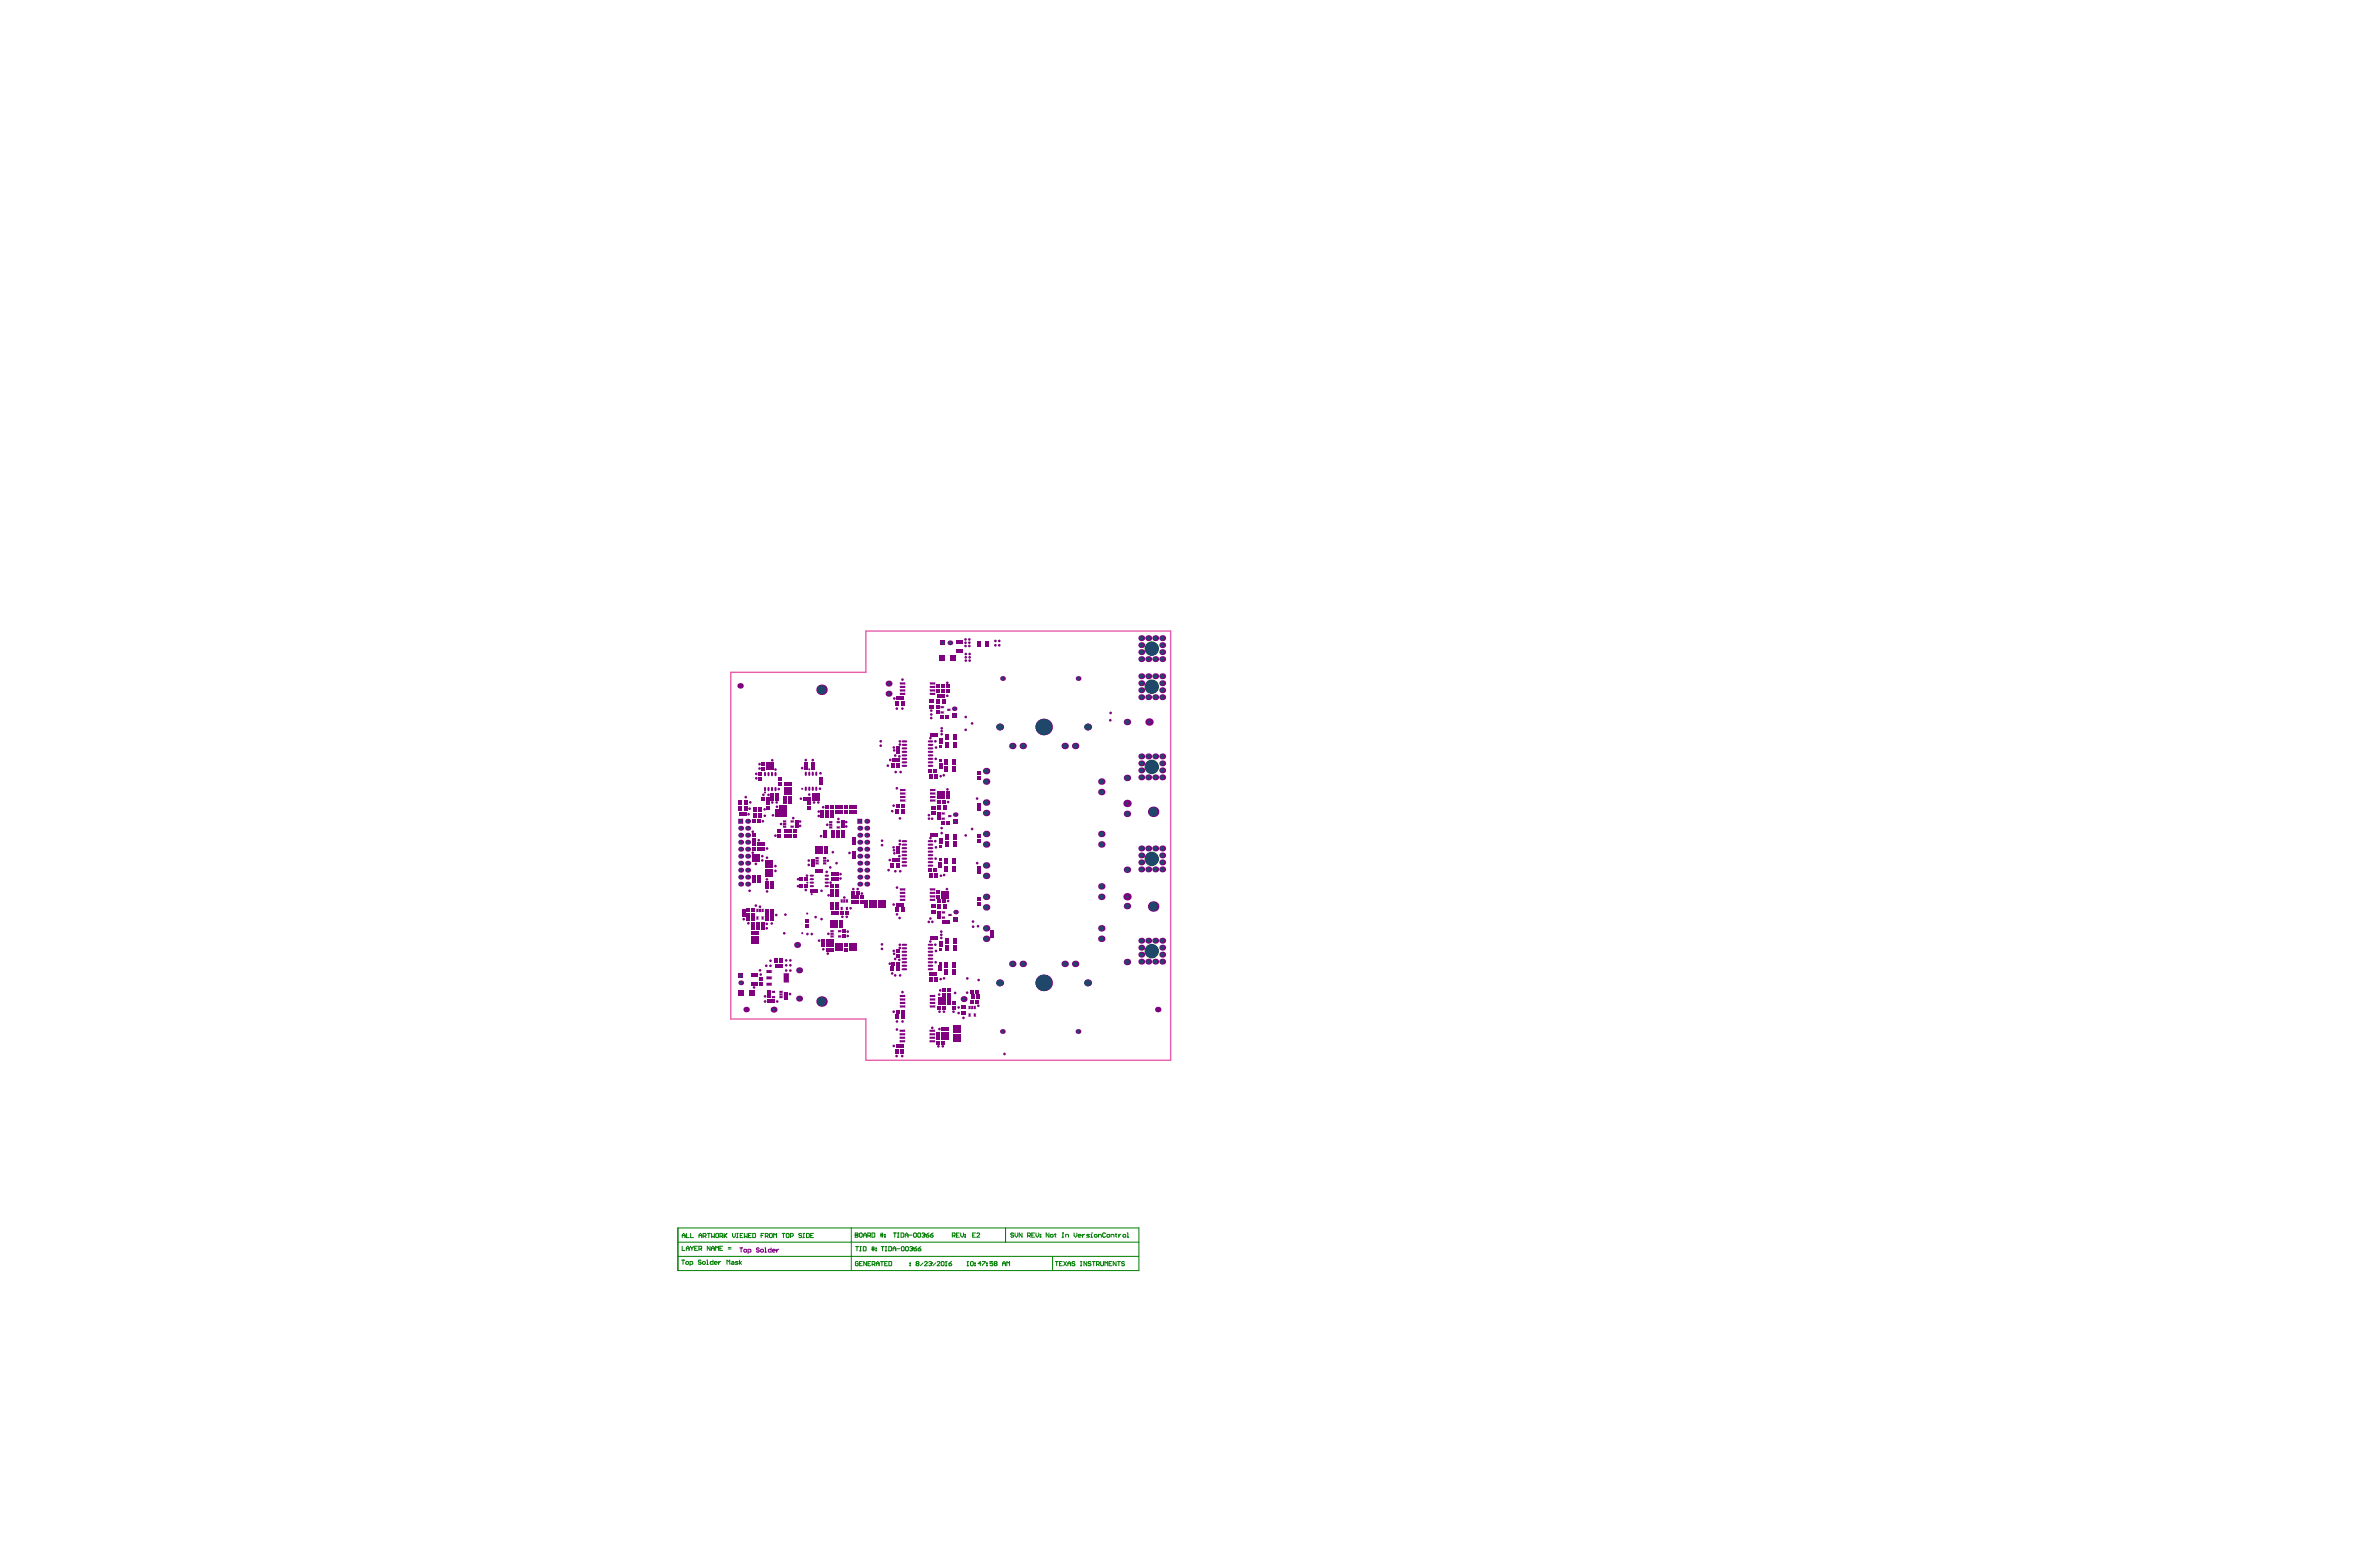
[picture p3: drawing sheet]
<svg xmlns="http://www.w3.org/2000/svg" width="864mm" height="559mm" viewBox="0 0 864 559" stroke-linecap="round" stroke-linejoin="round" font-family="sans-serif">
<path d="M265.3 244h49v-15h110.7v155.7h-110.7v-15h-49z" fill="none" stroke="#e85dac" stroke-width=".51"/>
<g fill="none" stroke="#008000" stroke-width=".36">
<path d="M246.1 455.9h167.3M246.1 450.7h167.3M247.4 457.2h1M247.6 452.2v1.5h1M247.7 449.1v-1l.5-.6 .5 .6v1M247.7 448.3h1M247.9 457.2v1.6M249.1 453.7v-1l.6-.5 .5 .5v1M249.1 453h1.1M249.2 447.5v1.6h1M249.2 457.7l.8 .3-.3 .8-.8-.3zM250.5 458.8h.7l.3-.3-.3-.8h-.7v1.6"/>
<path d="M250.7 452.2l.5 .8M250.7 447.5v1.6h1M251.2 453v.7M251.7 452.2l-.5 .8M252.2 453h.5M253.2 452.2h-1v1.5h1M253.7 453.2h.8l.2-.2-.2-.8h-.8v1.5M253.7 449.1v-1l.6-.6 .5 .6v1M253.7 448.3h1.1M254.2 453.2l.5 .5M254.5 457.5l-.2-.3-.8 .3 .3 .5 .7 .3-.2 .5-.8-.3M255.3 448.6h.7l.3-.3-.3-.8h-.7v1.6"/>
<path d="M255.3 457.7l.7 .3-.2 .8-.8-.3zM255.8 448.6l.5 .5M256.5 458.8h.6M256.5 457.2h.3v1.6M256.8 447.5h1M257.3 447.5v1.6M257.8 452.2v1.5l-1-1.5v1.5M258.3 453h1M258.3 453.7v-1l.5-.5 .5 .5v1M258.3 447.5v1.6l.5-.5 .5 .5v-1.6M258.8 457.2v1.6h-.7l-.3-.8 .3-.3h.7M259.3 458.3h1l-.2-.6-.8 .3 .3 .8h.5"/>
<path d="M259.8 453.7v-1.5l.5 .5 .5-.5v1.5M259.8 447.8l.3-.3 .7 .3v1l-.2 .3-.8-.3zM260.9 457.7v1.1M261.3 453h.5M261.4 448.6h.7l.3-.3-.3-.8h-.7v1.6M261.6 457.7l-.7 .6M261.9 448.6l.5 .5M262.3 452.2h-1v1.5h1M262.9 447.5v1.6M263.1 448.3l.8 .8M263.9 447.5l-1 1.1M263.9 458.8v-1.6l.5 .5 .5-.5v1.6"/>
<path d="M264.4 453.2h1M264.4 452.7h1M265.7 457.7l.7 .3v.8h-.7l-.3-.3 .3-.2h.7M265.9 447.5v1.1l.5 .5 .5-.5v-1.1M267.4 449.1h.5M267.4 447.5h.5M267.7 447.5v1.6M268 457.7h-.8l-.3 .3 1.1 .5-.3 .3h-.8M268.5 457.2v1.6M268.7 448.3h.5M269.2 457.7l-.7 .6 .7 .5M269.7 447.5h-1v1.6h1"/>
<path d="M270.2 447.5v1.6l.5-.5 .5 .5v-1.6M271.7 448.3h.5M272.8 447.5h-1.1v1.6h1.1M273.3 447.5h.7l.3 .3v1l-.3 .3h-.7zM276.3 448.3h.5M277.3 447.5h-1v1.6M277.8 448.6h.8l.2-.8-.2-.3h-.8v1.6M278.3 448.6l.5 .5M279.6 447.5l.8 .3v1l-.3 .3-.8-.3v-1zM280.9 449.1v-1.6l.5 .6 .5-.6v1.6M283.9 447.5h1M284.4 447.5v1.6"/>
<path d="M285.7 447.5l.7 .3v1l-.2 .3-.8-.3v-1zM286.9 448.6h.8l.3-.8-.3-.3h-.8v1.6M291 447.8l-.3-.3-.7 .3 .2 .5 .8 .3-.3 .5-.7-.3M291.5 449.1h.5M291.5 447.5h.5M291.8 447.5v1.6M292.8 447.5h.7l.3 .3v1l-.3 .3h-.7zM294.3 448.3h.5M295.3 447.5h-1v1.6h1M309 445.5v15.5M310.5 448.2h.1M310.5 447.4h.7l.3 .2-.3 .6 .3 .5-.3 .2h-.7z"/>
<path d="M310.5 448.2h.7M310.6 452.3h1M311.1 452.3v1.6M311.5 458l-.2-.2-.8 .2v1l.8 .3 .2-.8h-.5M312 447.6l.2-.2 .8 .2v1.1l-.3 .2-.7-.2zM312 458.5h.5M312.1 452.3h.5M312.1 453.9h.5M312.4 452.3v1.6M313.1 457.8h-1.1v1.5h1.1M313.4 452.3h.7l.3 .3v1l-.3 .3h-.7zM313.5 448.2h1"/>
<path d="M313.5 448.9v-1l.5-.5 .5 .5v1M314.6 457.8v1.5l-1-1.5v1.5M315 448.4h.8l.2-.8-.2-.2h-.8v1.5M315.1 458.5h.5M315.5 448.4l.5 .5M316.1 457.8h-1v1.5h1M316.4 452.8h1M316.4 453.4h1M316.5 447.4h.8l.3 .2v1.1l-.3 .2h-.8zM316.6 458.8h.8l.2-.8-.2-.2h-.8v1.5M316.7 452.3v1.6M317.1 458.8l.5 .5"/>
<path d="M317.2 452.3v1.6M317.9 453.6l.3 .3zM317.9 452.8l.3 .3zM318.1 458.5h1M318.1 459.3v-1l.5-.5 .5 .5v1M319.6 447.9h1M319.6 448.4h1M319.6 457.8h1.1M319.8 447.4v1.5M319.9 452.3h1M320.1 457.8v1.5M320.3 447.4v1.5"/>
<path d="M320.4 452.3v1.6M321.1 448.7l.3 .2zM321.1 447.9l.3 .3zM321.2 458.5h.5M321.4 452.3h.5M321.4 453.9h.5M321.6 452.3v1.6M322.2 457.8h-1v1.5h1M322.6 452.3h.8l.3 .3v1l-.3 .3h-.8zM322.7 457.8h.7l.3 .2v1l-.3 .3h-.7zM324.2 453.1h1M324.2 453.9v-1.1l.5-.5 .5 .5v1.1"/>
<path d="M324.3 447.4h1M324.8 447.4v1.5M325.7 453.1h1M325.8 448.9h.5M325.8 447.4h.5M326.1 447.4v1.5M327.1 447.4h.7l.3 .2v1.1l-.3 .2h-.7zM327.5 452.3l.7 .3v1l-.2 .3-.8-.3v-1zM328.6 448.2h1M328.6 448.9v-1l.5-.5 .5 .5v1M329 452.3l.7 .3v1l-.2 .3-.8-.3v-1zM330.1 448.2h1"/>
<path d="M330.2 452.6l.8-.3 .3 .5M330.3 459l.2 .3zM330.3 458.3l.2 .2zM330.8 453.1h.2M331 453.1l.3 .3-.3 .5-.8-.3M331.3 452.8h.1M331.3 452.8l-.3 .3M331.8 453.1h.7l.3 .5-.8 .3zM331.9 447.4l.8 .2v1.1l-.3 .2-.8-.2v-1.1zM332.8 452.3l-1 .8M332.8 458.5l-.2-.2 .2-.5 .8 .2-.3 .5M332.8 458.5l-.2 .3 .2 .5 .8-.3-.3-.5"/>
<path d="M332.8 458.5h.5M333.3 453.1h.7l.3 .5-.8 .3zM333.4 447.4l.8 .2v1.1l-.3 .2-.7-.2v-1.1zM334.3 452.3l-1 .8M334.7 447.6l.7-.2 .3 .5M335.1 458.3l-1 1M335.2 448.2h.2M335.4 448.2l.3 .2-.3 .5-.7-.2M335.6 458l.3-.2 .7 .2-1 1.3h1M335.7 447.9h.1M335.7 447.9l-.3 .3M336.2 448.2h.8l.2 .5-.7 .2z"/>
<path d="M337.1 458l.8-.2 .2 .5M337.2 447.4l-1 .8M337.6 458.5h.3M337.7 448.2h.8l.2 .5-.7 .2zM337.9 458.5l.2 .3-.2 .5-.8-.3M338.1 458.3h.1M338.1 458.3l-.2 .2M338.7 447.4l-1 .8M339.7 458.3l-1.1 1M340.2 458l.2-.2 .8 .2-1 1.3h1M341.7 458l.2-.2 .8 .2v1l-.3 .3-.7-.3zM343.2 459.3h.5"/>
<path d="M343.5 457.8h.1M343.5 457.8v1.5M343.5 457.8l-.3 .2M344.5 458.5h.7l.3 .5-.8 .3zM345.5 457.8l-1 .7M345.7 448.4h.8l.2-.8-.2-.2h-.8v1.5M346.2 448.4l.5 .5M347.2 448.2h.5M348.2 447.4h-1v1.5h1M348.7 447.4v1l.5 .5 .6-.5v-1M350.3 448.7l.2 .2zM350.3 447.9l.2 .3z"/>
<path d="M351 459.3h.5M351.3 457.8h.1M351.3 457.8v1.5M351.3 457.8l-.3 .2M352.3 458l.3-.2 .7 .2v1l-.2 .3-.8-.3zM353.1 448.2h.5M353.8 459l.3 .3zM353.8 458.3l.3 .2zM354.1 447.4h-1v1.5h1M354.6 447.6l.3-.2 .7 .2-1 1.3h1M356.1 458.5h-1l.8-.7v1.5M356.6 457.8h1l-1 1.5"/>
<path d="M358.1 459l.3 .3zM358.1 458.3l.3 .2zM360.4 457.8h-1v.7l.5-.2 .5 .2-.2 .8-.8-.3M361.2 458.5l-.3-.2 .3-.5 .7 .2-.2 .5M361.2 458.5l-.3 .3 .3 .5 .7-.3-.2-.5M361.2 458.5h.5M364 459.3v-1l.5-.5 .5 .5v1M364 458.5h1M365 445.6v5.2M365.5 459.3v-1.5l.5 .5 .5-.5v1.5M368 447.6l-.3-.2-.8 .2 .3 .6 .8 .2-.3 .5-.8-.2M368.5 447.4v1l.5 .5 .5-.5v-1"/>
<path d="M371 447.4v1.5l-1-1.5v1.5M373 448.4h.8l.2-.8-.2-.2h-.8v1.5M373.5 448.4l.5 .5M374.5 448.2h.6M375.6 447.4h-1.1v1.5h1.1M376.1 447.4v1l.5 .5 .5-.5v-1M377.6 448.7l.2 .2zM377.6 447.9l.2 .3zM380.8 447.4v1.5l-1-1.5v1.5M381.5 447.9l.8 .3-.3 .7-.7-.2zM382.1 455.9v5.1M382.8 447.9h.5"/>
<path d="M383.1 447.6v1.1l.2 .2M383.1 457.8h1M383.6 457.8v1.5M384.6 458.5h.5M385.6 448.9h.5M385.6 447.4h.5M385.6 457.8h-1v1.5h1M385.9 447.4v1.5M386.1 457.8l1 1.5M386.9 448.9v-1h.7l.3 .3v.7M387.1 457.8l-1 1.5M387.7 458.5h1"/>
<path d="M387.7 459.3v-1l.5-.5 .5 .5v1M389.9 447.4v1l.5 .5 .5-.5v-1M390.2 458l-.3-.2-.7 .2 .2 .5 .8 .3-.3 .5-.7-.3M391.4 448.4h1l-.2-.5-.8 .3 .3 .7h.5M392.2 457.8h.5M392.2 459.3h.5M392.5 457.8v1.5M392.9 447.9v1M393.7 447.9l-.8 .5M394.5 457.8v1.5l-1-1.5v1.5M395.5 447.9h-.8l-.2 .3 1 .5-.3 .2h-.7M396 448.9h.5"/>
<path d="M396 447.9h.2v1M396 458l-.2-.2-.8 .2 .3 .5 .7 .3-.2 .5-.8-.3M396.2 447.4h.1M396.5 457.8h1M397 457.8v1.5M397.5 447.9l.8 .3-.3 .7-.7-.2zM398 458.8h.8l.3-.8-.3-.2h-.8v1.5M398.5 458.8l.6 .5M398.8 448.9v-1h.7l.3 .3v.7M399.6 457.8v1.2l.2 .3 .8-.3v-1.2M401.1 459.3v-1.5l.5 .5 .5-.5v1.5M401.3 447.6l-.2-.2-.8 .2v1.1l.2 .2 .8-.2"/>
<path d="M402.1 447.9l.7 .3-.2 .7-.8-.2zM402.6 458.5h.5M403.3 448.9v-1h.8l.2 .3v.7M403.6 457.8h-1v1.5h1M404.9 447.9h.5M405.1 447.6v1.1l.3 .2M405.1 457.8v1.5l-1-1.5v1.5M405.6 457.8h1.1M406.1 447.9v1M406.1 457.8v1.5M406.9 447.9l-.8 .5M407.9 447.9l.8 .3-.3 .7-.8-.2z"/>
<path d="M408.2 458l-.3-.2-.7 .2 .2 .5 .8 .3-.3 .5-.7-.3M409.2 448.9h.5M409.2 447.4h.2v1.5M246.1 461h167.3v-15.4h-167.3v15.4"/>
</g>
<path d="M268.5 452.8h1M269 452.8v1.5M270.3 453.3l.7 .3-.2 .7-.8-.2zM271.6 454.3h.7l.3-.2-.3-.8h-.7v1.5M275.6 453.1l-.2-.3-.8 .3 .3 .5 .7 .2-.2 .5-.8-.2M276.4 453.3l.7 .3-.2 .7-.8-.2zM277.6 452.8h.3v1.5M277.6 454.3h.5M279.9 452.8v1.5h-.7l-.3-.7 .3-.3h.7M280.4 453.8h1l-.2-.5-.8 .3 .3 .7h.5M281.9 453.3v1M282.7 453.3l-.8 .5" fill="none" stroke="#800080" stroke-width=".36"/>
<g fill="#800080">
<circle cx="326.4" cy="348.3" r=".48"/>
<circle cx="326.4" cy="310.7" r=".48"/>
<circle cx="291.2" cy="338.6" r=".38"/>
<circle cx="293" cy="331.5" r=".38"/>
<circle cx="284.7" cy="338.6" r=".48"/>
<circle cx="294.7" cy="324.5" r=".38"/>
<circle cx="293.1" cy="320.3" r=".38"/>
<circle cx="293.8" cy="279.1" r=".38"/>
<circle cx="291.2" cy="286.2" r=".38"/>
<circle cx="275.7" cy="277.3" r=".48"/>
<circle cx="277.7" cy="287.5" r=".38"/>
<circle cx="304.4" cy="297.2" r=".48"/>
<circle cx="322.6" cy="315.7" r=".48"/>
<circle cx="326.8" cy="316.1" r=".48"/>
<circle cx="325" cy="316.1" r=".48"/>
<circle cx="325" cy="353.9" r=".48"/>
<circle cx="326.7" cy="353.9" r=".48"/>
<circle cx="325" cy="348" r=".48"/>
<circle cx="324.6" cy="346.1" r=".48"/>
<circle cx="324.4" cy="345" r=".48"/>
<circle cx="324.7" cy="309.6" r=".48"/>
<circle cx="324.5" cy="308.5" r=".48"/>
<circle cx="324.4" cy="307.5" r=".48"/>
<circle cx="324.5" cy="271.2" r=".48"/>
<circle cx="324.6" cy="272.3" r=".48"/>
<circle cx="325" cy="274.1" r=".48"/>
<circle cx="326.9" cy="280.1" r=".48"/>
<circle cx="288" cy="296.9" r=".48"/>
<circle cx="273.3" cy="301.8" r=".48"/>
<circle cx="273.3" cy="309.4" r=".48"/>
<circle cx="301.4" cy="314.7" r=".48"/>
<circle cx="298.2" cy="323.2" r=".48"/>
<circle cx="301.5" cy="320.3" r=".48"/>
<circle cx="303.7" cy="313.2" r=".48"/>
<circle cx="278.5" cy="307.9" r=".48"/>
<circle cx="281.5" cy="314.2" r=".48"/>
<circle cx="281.5" cy="316" r=".48"/>
<circle cx="298.2" cy="333.5" r=".48"/>
<circle cx="351.2" cy="355" r=".48"/>
<circle cx="351.1" cy="360.2" r=".48"/>
<circle cx="342.7" cy="355" r=".48"/>
<circle cx="355" cy="336.1" r=".48"/>
<circle cx="354.7" cy="313.2" r=".48"/>
<circle cx="354.7" cy="289.8" r=".48"/>
<circle cx="355.3" cy="355.6" r=".48"/>
<circle cx="346.7" cy="360.3" r=".48"/>
<circle cx="341.5" cy="355.3" r=".48"/>
<circle cx="353.2" cy="334.4" r=".48"/>
<circle cx="353.3" cy="336.3" r=".48"/>
<circle cx="352.9" cy="262.5" r=".48"/>
<circle cx="350.6" cy="264.8" r=".48"/>
<circle cx="350.6" cy="260.2" r=".48"/>
<circle cx="339.8" cy="345" r=".48"/>
<circle cx="339.8" cy="307.5" r=".48"/>
<circle cx="320.2" cy="305.1" r=".48"/>
<circle cx="339.8" cy="271.2" r=".48"/>
<circle cx="325.6" cy="331.8" r=".48"/>
<circle cx="349.7" cy="369.3" r=".48"/>
<circle cx="348" cy="367.6" r=".48"/>
<circle cx="346.1" cy="367.1" r=".48"/>
<circle cx="343.7" cy="322.6" r=".48"/>
<circle cx="343.9" cy="286.4" r=".48"/>
<circle cx="326.6" cy="342.8" r=".48"/>
<circle cx="326.6" cy="344" r=".48"/>
<circle cx="320.2" cy="344.3" r=".48"/>
<circle cx="320.2" cy="342.7" r=".48"/>
<circle cx="320.2" cy="306.7" r=".48"/>
<circle cx="319.7" cy="269" r=".48"/>
<circle cx="319.7" cy="270.6" r=".48"/>
<circle cx="277.6" cy="296" r=".48"/>
<circle cx="277.6" cy="293.7" r=".48"/>
<circle cx="271.7" cy="295.5" r=".48"/>
<circle cx="272.1" cy="293.4" r=".48"/>
<circle cx="272.4" cy="291.1" r=".48"/>
<circle cx="270.7" cy="289.2" r=".48"/>
<circle cx="339.6" cy="269" r=".48"/>
<circle cx="337.7" cy="267.8" r=".48"/>
<circle cx="337.8" cy="304.1" r=".48"/>
<circle cx="339.5" cy="342.8" r=".48"/>
<circle cx="337.7" cy="341.6" r=".48"/>
<circle cx="323" cy="349.7" r=".48"/>
<circle cx="323.9" cy="353.2" r=".48"/>
<circle cx="323" cy="312.1" r=".48"/>
<circle cx="326.5" cy="274.5" r=".48"/>
<circle cx="323.2" cy="275.8" r=".48"/>
<circle cx="327.6" cy="257.1" r=".48"/>
<circle cx="341.8" cy="264.3" r=".48"/>
<circle cx="341.8" cy="266.4" r=".48"/>
<circle cx="343.9" cy="252.5" r=".48"/>
<circle cx="338.1" cy="257.9" r=".48"/>
<circle cx="338.1" cy="259.2" r=".48"/>
<circle cx="338" cy="260.5" r=".48"/>
<circle cx="324.7" cy="253.4" r=".48"/>
<circle cx="325.5" cy="257.1" r=".48"/>
<circle cx="341.8" cy="300.5" r=".48"/>
<circle cx="338.4" cy="297.1" r=".48"/>
<circle cx="337.2" cy="297.1" r=".48"/>
<circle cx="337.2" cy="295.8" r=".48"/>
<circle cx="344.2" cy="291" r=".48"/>
<circle cx="324.4" cy="292.3" r=".48"/>
<circle cx="341.7" cy="338" r=".48"/>
<circle cx="341.7" cy="339.2" r=".48"/>
<circle cx="341.7" cy="340.3" r=".48"/>
<circle cx="337.2" cy="334.5" r=".48"/>
<circle cx="338.5" cy="334.5" r=".48"/>
<circle cx="337.7" cy="333.3" r=".48"/>
<circle cx="344.2" cy="326.9" r=".48"/>
<circle cx="324.4" cy="328.2" r=".48"/>
<circle cx="340.9" cy="360.9" r=".48"/>
<circle cx="341.1" cy="367.1" r=".48"/>
<circle cx="342.7" cy="367.1" r=".48"/>
<circle cx="327.6" cy="246.6" r=".48"/>
<circle cx="327.6" cy="360" r=".48"/>
<circle cx="327.6" cy="370.6" r=".48"/>
<circle cx="325.6" cy="370.6" r=".48"/>
<circle cx="324.4" cy="367.1" r=".48"/>
<circle cx="300.5" cy="346" r=".48"/>
<circle cx="297.3" cy="341.3" r=".48"/>
<circle cx="298.9" cy="344.4" r=".48"/>
<circle cx="307.7" cy="338" r=".48"/>
<circle cx="307.7" cy="339.6" r=".48"/>
<circle cx="300.7" cy="338.8" r=".48"/>
<circle cx="348" cy="365.6" r=".48"/>
<circle cx="293.1" cy="338.9" r=".48"/>
<circle cx="294.7" cy="338.9" r=".48"/>
<circle cx="285.1" cy="331.9" r=".48"/>
<circle cx="280.2" cy="335.1" r=".48"/>
<circle cx="281.8" cy="332" r=".48"/>
<circle cx="341.3" cy="359.4" r=".48"/>
<circle cx="323.9" cy="294.3" r=".48"/>
<circle cx="322.3" cy="277.8" r=".48"/>
<circle cx="325.1" cy="280.1" r=".48"/>
<circle cx="325.6" cy="322.1" r=".48"/>
<circle cx="326.6" cy="333.1" r=".48"/>
<circle cx="325.6" cy="286" r=".48"/>
<circle cx="326.7" cy="297" r=".48"/>
<circle cx="296.1" cy="332.8" r=".48"/>
<circle cx="355.1" cy="364.9" r=".48"/>
<circle cx="275.9" cy="329" r=".48"/>
<circle cx="278.3" cy="335.2" r=".48"/>
<circle cx="278.3" cy="336.8" r=".48"/>
<circle cx="271.7" cy="335" r=".48"/>
<circle cx="282.1" cy="292.7" r=".48"/>
<circle cx="280.6" cy="295.8" r=".48"/>
<circle cx="300.3" cy="299.3" r=".48"/>
<circle cx="298" cy="303.4" r=".48"/>
<circle cx="307.2" cy="299.9" r=".48"/>
<circle cx="298.8" cy="292.9" r=".48"/>
<circle cx="297.2" cy="296.1" r=".48"/>
<circle cx="297.2" cy="294.5" r=".48"/>
<circle cx="309.7" cy="322.6" r=".48"/>
<circle cx="311.3" cy="322.6" r=".48"/>
<circle cx="312.9" cy="324.2" r=".48"/>
<circle cx="306.5" cy="325.7" r=".48"/>
<circle cx="307.4" cy="332.7" r=".48"/>
<circle cx="305.8" cy="332.7" r=".48"/>
<circle cx="300.8" cy="324.9" r=".48"/>
<circle cx="308.8" cy="329.6" r=".48"/>
<circle cx="276.9" cy="298" r=".48"/>
<circle cx="276.7" cy="310.7" r=".48"/>
<circle cx="276.7" cy="312.2" r=".48"/>
<circle cx="274.4" cy="313.5" r=".48"/>
<circle cx="307.2" cy="298.3" r=".48"/>
<circle cx="341.5" cy="281.6" r=".48"/>
<circle cx="341.6" cy="317.8" r=".48"/>
<circle cx="326.7" cy="269" r=".48"/>
<circle cx="326.7" cy="270.2" r=".48"/>
<circle cx="281.5" cy="303.2" r=".48"/>
<circle cx="305.1" cy="318.8" r=".48"/>
<circle cx="305.1" cy="317.2" r=".48"/>
<circle cx="300.1" cy="316.4" r=".48"/>
<circle cx="289.7" cy="321.5" r=".48"/>
<circle cx="292.5" cy="322.9" r=".48"/>
<circle cx="292.9" cy="317.7" r=".48"/>
<circle cx="289.7" cy="319" r=".48"/>
<circle cx="293.6" cy="313.8" r=".48"/>
<circle cx="293.6" cy="312.3" r=".48"/>
<circle cx="326.6" cy="306.4" r=".48"/>
<circle cx="326.6" cy="305.1" r=".48"/>
<circle cx="343.9" cy="247.8" r=".48"/>
<circle cx="290.4" cy="298.1" r=".48"/>
<circle cx="290.4" cy="299.7" r=".48"/>
<circle cx="277.1" cy="288.4" r=".48"/>
<circle cx="280.3" cy="291.2" r=".48"/>
<circle cx="281.9" cy="291.2" r=".48"/>
<circle cx="280.3" cy="275.9" r=".48"/>
<circle cx="274.5" cy="280.8" r=".48"/>
<circle cx="281.5" cy="279.2" r=".48"/>
<circle cx="274.5" cy="282.4" r=".48"/>
<circle cx="275.7" cy="278.9" r=".48"/>
<circle cx="279" cy="288.4" r=".48"/>
<circle cx="282.7" cy="286.3" r=".48"/>
<circle cx="291.2" cy="278.7" r=".48"/>
<circle cx="293.8" cy="288.3" r=".48"/>
<circle cx="295.5" cy="291.2" r=".48"/>
<circle cx="297.7" cy="286.2" r=".48"/>
<circle cx="292.5" cy="275.8" r=".48"/>
<circle cx="297.8" cy="280.6" r=".48"/>
<circle cx="297.1" cy="291.2" r=".48"/>
<circle cx="290.7" cy="289.8" r=".48"/>
<circle cx="295" cy="275.8" r=".48"/>
<circle cx="275.4" cy="304.9" r=".48"/>
<circle cx="278.4" cy="311.2" r=".48"/>
<circle cx="308.4" cy="309.5" r=".48"/>
<circle cx="278.4" cy="319.1" r=".48"/>
<circle cx="272.1" cy="323.2" r=".48"/>
<circle cx="278.5" cy="323.5" r=".48"/>
<circle cx="270" cy="333.5" r=".48"/>
<circle cx="274.4" cy="328.6" r=".48"/>
<circle cx="350.6" cy="303.1" r=".48"/>
<circle cx="352.9" cy="300.8" r=".48"/>
<circle cx="350.6" cy="239.7" r=".48"/>
<circle cx="350.5" cy="232" r=".48"/>
<circle cx="350.5" cy="234.4" r=".48"/>
<circle cx="350.6" cy="237.3" r=".48"/>
<circle cx="350.6" cy="238.5" r=".48"/>
<circle cx="350.5" cy="233.2" r=".48"/>
<circle cx="352" cy="239.7" r=".48"/>
<circle cx="351.9" cy="232" r=".48"/>
<circle cx="351.9" cy="234.4" r=".48"/>
<circle cx="352" cy="237.3" r=".48"/>
<circle cx="352" cy="238.5" r=".48"/>
<circle cx="351.9" cy="233.2" r=".48"/>
<circle cx="362.7" cy="232.6" r=".48"/>
<circle cx="361.3" cy="232.6" r=".48"/>
<circle cx="362.7" cy="234.1" r=".48"/>
<circle cx="361.3" cy="234.1" r=".48"/>
<circle cx="338.4" cy="373" r=".48"/>
<circle cx="324.5" cy="379.5" r=".48"/>
<circle cx="340.7" cy="379.6" r=".48"/>
<circle cx="342.3" cy="379.6" r=".48"/>
<circle cx="325.5" cy="383.2" r=".48"/>
<circle cx="327.5" cy="383.2" r=".48"/>
<circle cx="325.6" cy="373.6" r=".48"/>
<circle cx="341" cy="373.4" r=".48"/>
<circle cx="364.6" cy="382.4" r=".48"/>
<circle cx="403.2" cy="258.7" r=".48"/>
<circle cx="403" cy="261.4" r=".48"/>
<circle cx="285.4" cy="352.2" r=".48"/>
<circle cx="285.4" cy="350.3" r=".48"/>
<circle cx="285.4" cy="348.5" r=".48"/>
<circle cx="286.8" cy="360.7" r=".48"/>
<circle cx="286.9" cy="352.2" r=".48"/>
<circle cx="286.9" cy="350.3" r=".48"/>
<circle cx="286.9" cy="348.5" r=".48"/>
<circle cx="273.7" cy="358.3" r=".48"/>
<circle cx="275.9" cy="352.1" r=".48"/>
<circle cx="279.7" cy="350.4" r=".48"/>
<circle cx="278.2" cy="350.4" r=".48"/>
<circle cx="279.7" cy="348.6" r=".48"/>
<circle cx="282.1" cy="363.4" r=".48"/>
<circle cx="277.7" cy="363.4" r=".48"/>
<circle cx="277.7" cy="361.5" r=".48"/>
<circle cx="276.1" cy="353.6" r=".48"/>
<circle cx="341.8" cy="265.3" r=".48"/>
<circle cx="342.6" cy="281.3" r=".48"/>
<circle cx="339.7" cy="275.4" r=".48"/>
<circle cx="339.6" cy="311.6" r=".48"/>
<circle cx="342.7" cy="317.5" r=".48"/>
<circle cx="341.8" cy="302.3" r=".48"/>
<circle cx="339.5" cy="305.2" r=".48"/>
<circle cx="339.7" cy="349.2" r=".48"/>
<circle cx="283.5" cy="299" r=".48"/>
<circle cx="302.3" cy="309.2" r=".48"/>
<circle cx="300.5" cy="312.3" r=".48"/>
<circle cx="346.4" cy="257.2" r=".82"/>
</g>
<circle cx="346.4" cy="257.2" r=".42" fill="#1f4769"/>
<circle cx="271.4" cy="318.3" r=".9" fill="#800080"/>
<circle cx="271.4" cy="318.3" r=".51" fill="#1f4769"/>
<circle cx="271.4" cy="320.8" r=".9" fill="#800080"/>
<circle cx="271.4" cy="320.8" r=".51" fill="#1f4769"/>
<circle cx="271.4" cy="313.2" r=".9" fill="#800080"/>
<circle cx="271.4" cy="313.2" r=".51" fill="#1f4769"/>
<circle cx="271.4" cy="310.7" r=".9" fill="#800080"/>
<circle cx="271.4" cy="310.7" r=".51" fill="#1f4769"/>
<circle cx="271.4" cy="305.6" r=".9" fill="#800080"/>
<circle cx="271.4" cy="305.6" r=".51" fill="#1f4769"/>
<circle cx="271.4" cy="303.1" r=".9" fill="#800080"/>
<circle cx="271.4" cy="303.1" r=".51" fill="#1f4769"/>
<circle cx="271.4" cy="298" r=".9" fill="#800080"/>
<circle cx="271.4" cy="298" r=".51" fill="#1f4769"/>
<path d="M341.4 232.4h1.8v1.7h-1.8z" fill-rule="evenodd" fill="#800080"/>
<circle cx="342.3" cy="233.3" r=".55" fill="#1f4769"/>
<circle cx="271.4" cy="308.1" r=".9" fill="#800080"/>
<circle cx="271.4" cy="308.1" r=".51" fill="#1f4769"/>
<circle cx="271.4" cy="315.7" r=".9" fill="#800080"/>
<circle cx="271.4" cy="315.7" r=".51" fill="#1f4769"/>
<circle cx="271.4" cy="300.5" r=".9" fill="#800080"/>
<circle cx="271.4" cy="300.5" r=".51" fill="#1f4769"/>
<path d="M345.6 258.9h1.6v1.6h-1.6z" fill-rule="evenodd" fill="#800080"/>
<circle cx="346.4" cy="259.7" r=".42" fill="#1f4769"/>
<circle cx="346.8" cy="295.6" r=".82" fill="#800080"/>
<circle cx="346.8" cy="295.6" r=".42" fill="#1f4769"/>
<circle cx="280.8" cy="366.4" r="1.09" fill="#800080"/>
<circle cx="280.8" cy="366.4" r=".51" fill="#1f4769"/>
<circle cx="290.1" cy="362.4" r="1.09" fill="#800080"/>
<circle cx="290.1" cy="362.4" r=".51" fill="#1f4769"/>
<circle cx="290.1" cy="352.1" r="1.09" fill="#800080"/>
<circle cx="290.1" cy="352.1" r=".51" fill="#1f4769"/>
<circle cx="289.4" cy="342.9" r="1.09" fill="#800080"/>
<circle cx="289.4" cy="342.9" r=".51" fill="#1f4769"/>
<circle cx="312.1" cy="318.3" r=".9" fill="#800080"/>
<circle cx="312.1" cy="318.3" r=".51" fill="#1f4769"/>
<circle cx="314.6" cy="318.3" r=".9" fill="#800080"/>
<circle cx="314.6" cy="318.3" r=".51" fill="#1f4769"/>
<circle cx="312.1" cy="320.8" r=".9" fill="#800080"/>
<circle cx="312.1" cy="320.8" r=".51" fill="#1f4769"/>
<circle cx="314.6" cy="320.8" r=".9" fill="#800080"/>
<circle cx="314.6" cy="320.8" r=".51" fill="#1f4769"/>
<circle cx="314.6" cy="313.2" r=".9" fill="#800080"/>
<circle cx="314.6" cy="313.2" r=".51" fill="#1f4769"/>
<circle cx="312.1" cy="313.2" r=".9" fill="#800080"/>
<circle cx="312.1" cy="313.2" r=".51" fill="#1f4769"/>
<circle cx="314.6" cy="310.7" r=".9" fill="#800080"/>
<circle cx="314.6" cy="310.7" r=".51" fill="#1f4769"/>
<circle cx="312.1" cy="310.7" r=".9" fill="#800080"/>
<circle cx="312.1" cy="310.7" r=".51" fill="#1f4769"/>
<circle cx="314.6" cy="305.6" r=".9" fill="#800080"/>
<circle cx="314.6" cy="305.6" r=".51" fill="#1f4769"/>
<circle cx="312.1" cy="305.6" r=".9" fill="#800080"/>
<circle cx="312.1" cy="305.6" r=".51" fill="#1f4769"/>
<circle cx="314.6" cy="303.1" r=".9" fill="#800080"/>
<circle cx="314.6" cy="303.1" r=".51" fill="#1f4769"/>
<circle cx="312.1" cy="303.1" r=".9" fill="#800080"/>
<circle cx="312.1" cy="303.1" r=".51" fill="#1f4769"/>
<circle cx="314.6" cy="298" r=".9" fill="#800080"/>
<circle cx="314.6" cy="298" r=".51" fill="#1f4769"/>
<path d="M311.3 297.1l1.7 .1-.1 1.7-1.7-.1z" fill-rule="evenodd" fill="#800080"/>
<circle cx="312.1" cy="298" r=".51" fill="#1f4769"/>
<circle cx="322.6" cy="248" r="1.09" fill="#800080"/>
<circle cx="322.6" cy="248" r=".51" fill="#1f4769"/>
<path d="M346.1 332.7h1.6v1.6h-1.6z" fill-rule="evenodd" fill="#800080"/>
<circle cx="346.9" cy="333.5" r=".42" fill="#1f4769"/>
<circle cx="346.9" cy="331" r=".82" fill="#800080"/>
<circle cx="346.9" cy="331" r=".42" fill="#1f4769"/>
<path d="M345.9 297.3h1.7v1.6h-1.7z" fill-rule="evenodd" fill="#800080"/>
<circle cx="346.8" cy="298.1" r=".42" fill="#1f4769"/>
<circle cx="344.8" cy="233.3" r=".87" fill="#800080"/>
<circle cx="344.8" cy="233.3" r=".55" fill="#1f4769"/>
<circle cx="363.9" cy="374.3" r=".87" fill="#800080"/>
<circle cx="363.9" cy="374.3" r=".55" fill="#1f4769"/>
<circle cx="362.9" cy="263.8" r="1.25" fill="#800080"/>
<circle cx="362.9" cy="263.8" r="1.25" fill="#1f4769"/>
<circle cx="363.9" cy="246.2" r=".87" fill="#800080"/>
<circle cx="363.9" cy="246.2" r=".55" fill="#1f4769"/>
<circle cx="371.3" cy="349.8" r="1.17" fill="#800080"/>
<circle cx="371.3" cy="349.8" r=".85" fill="#1f4769"/>
<circle cx="371.3" cy="270.7" r="1.17" fill="#800080"/>
<circle cx="371.3" cy="270.7" r=".85" fill="#1f4769"/>
<circle cx="378.9" cy="263.8" r="2.99" fill="#800080"/>
<circle cx="378.9" cy="263.8" r="2.99" fill="#1f4769"/>
<circle cx="386.5" cy="349.8" r="1.17" fill="#800080"/>
<circle cx="386.5" cy="349.8" r=".85" fill="#1f4769"/>
<circle cx="386.5" cy="270.7" r="1.17" fill="#800080"/>
<circle cx="386.5" cy="270.7" r=".85" fill="#1f4769"/>
<circle cx="394.8" cy="263.8" r="1.25" fill="#800080"/>
<circle cx="394.8" cy="263.8" r="1.25" fill="#1f4769"/>
<circle cx="414.3" cy="343.9" r="1.07" fill="#800080"/>
<circle cx="414.3" cy="343.9" r=".74" fill="#1f4769"/>
<circle cx="414.3" cy="346.4" r="1.07" fill="#800080"/>
<circle cx="414.3" cy="346.4" r=".74" fill="#1f4769"/>
<circle cx="409.1" cy="328.8" r="1.17" fill="#800080"/>
<circle cx="409.1" cy="328.8" r=".85" fill="#1f4769"/>
<circle cx="414.3" cy="310.4" r="1.07" fill="#800080"/>
<circle cx="414.3" cy="310.4" r=".74" fill="#1f4769"/>
<circle cx="414.3" cy="312.9" r="1.07" fill="#800080"/>
<circle cx="414.3" cy="312.9" r=".74" fill="#1f4769"/>
<circle cx="409.1" cy="295.3" r="1.17" fill="#800080"/>
<circle cx="409.1" cy="295.3" r=".85" fill="#1f4769"/>
<circle cx="409.1" cy="282.3" r="1.17" fill="#800080"/>
<circle cx="409.1" cy="282.3" r=".85" fill="#1f4769"/>
<circle cx="414.3" cy="282.1" r="1.07" fill="#800080"/>
<circle cx="414.3" cy="282.1" r=".74" fill="#1f4769"/>
<circle cx="414.3" cy="277" r="1.07" fill="#800080"/>
<circle cx="414.3" cy="277" r=".74" fill="#1f4769"/>
<circle cx="414.3" cy="279.5" r="1.07" fill="#800080"/>
<circle cx="414.3" cy="279.5" r=".74" fill="#1f4769"/>
<circle cx="409.1" cy="262" r="1.17" fill="#800080"/>
<circle cx="409.1" cy="262" r=".85" fill="#1f4769"/>
<circle cx="414.3" cy="253" r="1.07" fill="#800080"/>
<circle cx="414.3" cy="253" r=".74" fill="#1f4769"/>
<circle cx="414.3" cy="245.4" r="1.07" fill="#800080"/>
<circle cx="414.3" cy="245.4" r=".74" fill="#1f4769"/>
<circle cx="414.3" cy="247.9" r="1.07" fill="#800080"/>
<circle cx="414.3" cy="247.9" r=".74" fill="#1f4769"/>
<circle cx="414.3" cy="236.6" r="1.07" fill="#800080"/>
<circle cx="414.3" cy="236.6" r=".74" fill="#1f4769"/>
<circle cx="414.3" cy="239.2" r="1.07" fill="#800080"/>
<circle cx="414.3" cy="239.2" r=".74" fill="#1f4769"/>
<circle cx="414.3" cy="231.6" r="1.07" fill="#800080"/>
<circle cx="414.3" cy="231.6" r=".74" fill="#1f4769"/>
<path d="M418.1 345.1h.1" fill="none" stroke="#800080" stroke-width=".36"/>
<circle cx="418.1" cy="345.1" r="2.65" fill="#1f4769"/>
<circle cx="421.9" cy="346.4" r="1.07" fill="#800080"/>
<circle cx="421.9" cy="346.4" r=".74" fill="#1f4769"/>
<circle cx="421.9" cy="343.9" r="1.07" fill="#800080"/>
<circle cx="421.9" cy="343.9" r=".74" fill="#1f4769"/>
<circle cx="418.6" cy="328.9" r="1.9" fill="#800080"/>
<circle cx="418.6" cy="328.9" r="1.62" fill="#1f4769"/>
<path d="M418.1 311.7h.1" fill="none" stroke="#800080" stroke-width=".36"/>
<circle cx="418.1" cy="311.7" r="2.65" fill="#1f4769"/>
<circle cx="421.9" cy="312.9" r="1.07" fill="#800080"/>
<circle cx="421.9" cy="312.9" r=".74" fill="#1f4769"/>
<circle cx="421.9" cy="310.4" r="1.07" fill="#800080"/>
<circle cx="421.9" cy="310.4" r=".74" fill="#1f4769"/>
<circle cx="418.6" cy="294.6" r="1.9" fill="#800080"/>
<circle cx="418.6" cy="294.6" r="1.62" fill="#1f4769"/>
<path d="M418.1 278.3h.1" fill="none" stroke="#800080" stroke-width=".36"/>
<circle cx="418.1" cy="278.3" r="2.65" fill="#1f4769"/>
<circle cx="419.4" cy="282.1" r="1.07" fill="#800080"/>
<circle cx="419.4" cy="282.1" r=".74" fill="#1f4769"/>
<circle cx="416.8" cy="282.1" r="1.07" fill="#800080"/>
<circle cx="416.8" cy="282.1" r=".74" fill="#1f4769"/>
<circle cx="421.9" cy="282.1" r="1.07" fill="#800080"/>
<circle cx="421.9" cy="282.1" r=".74" fill="#1f4769"/>
<circle cx="421.9" cy="279.5" r="1.07" fill="#800080"/>
<circle cx="421.9" cy="279.5" r=".74" fill="#1f4769"/>
<circle cx="421.9" cy="277" r="1.07" fill="#800080"/>
<circle cx="421.9" cy="277" r=".74" fill="#1f4769"/>
<circle cx="417.1" cy="262" r="1.34" fill="#800080"/>
<circle cx="417.1" cy="262" r=".51" fill="#1f4769"/>
<circle cx="416.8" cy="253" r="1.07" fill="#800080"/>
<circle cx="416.8" cy="253" r=".74" fill="#1f4769"/>
<circle cx="419.4" cy="253" r="1.07" fill="#800080"/>
<circle cx="419.4" cy="253" r=".74" fill="#1f4769"/>
<circle cx="421.9" cy="253" r="1.07" fill="#800080"/>
<circle cx="421.9" cy="253" r=".74" fill="#1f4769"/>
<circle cx="416.8" cy="245.4" r="1.07" fill="#800080"/>
<circle cx="416.8" cy="245.4" r=".74" fill="#1f4769"/>
<circle cx="419.4" cy="245.4" r="1.07" fill="#800080"/>
<circle cx="419.4" cy="245.4" r=".74" fill="#1f4769"/>
<circle cx="421.9" cy="245.4" r="1.07" fill="#800080"/>
<circle cx="421.9" cy="245.4" r=".74" fill="#1f4769"/>
<circle cx="421.9" cy="247.9" r="1.07" fill="#800080"/>
<circle cx="421.9" cy="247.9" r=".74" fill="#1f4769"/>
<circle cx="416.8" cy="239.2" r="1.07" fill="#800080"/>
<circle cx="416.8" cy="239.2" r=".74" fill="#1f4769"/>
<circle cx="419.4" cy="239.2" r="1.07" fill="#800080"/>
<circle cx="419.4" cy="239.2" r=".74" fill="#1f4769"/>
<circle cx="421.9" cy="239.2" r="1.07" fill="#800080"/>
<circle cx="421.9" cy="239.2" r=".74" fill="#1f4769"/>
<circle cx="421.9" cy="236.6" r="1.07" fill="#800080"/>
<circle cx="421.9" cy="236.6" r=".74" fill="#1f4769"/>
<circle cx="416.8" cy="231.6" r="1.07" fill="#800080"/>
<circle cx="416.8" cy="231.6" r=".74" fill="#1f4769"/>
<circle cx="419.4" cy="231.6" r="1.07" fill="#800080"/>
<circle cx="419.4" cy="231.6" r=".74" fill="#1f4769"/>
<circle cx="421.9" cy="231.6" r="1.07" fill="#800080"/>
<circle cx="421.9" cy="231.6" r=".74" fill="#1f4769"/>
<circle cx="298.2" cy="363.4" r="1.9" fill="#800080"/>
<circle cx="298.2" cy="363.4" r="1.62" fill="#1f4769"/>
<circle cx="298.2" cy="250.3" r="1.9" fill="#800080"/>
<circle cx="298.2" cy="250.3" r="1.62" fill="#1f4769"/>
<circle cx="314.6" cy="308.1" r=".9" fill="#800080"/>
<circle cx="314.6" cy="308.1" r=".51" fill="#1f4769"/>
<circle cx="312.1" cy="308.1" r=".9" fill="#800080"/>
<circle cx="312.1" cy="308.1" r=".51" fill="#1f4769"/>
<circle cx="312.1" cy="315.7" r=".9" fill="#800080"/>
<circle cx="312.1" cy="315.7" r=".51" fill="#1f4769"/>
<circle cx="314.6" cy="315.7" r=".9" fill="#800080"/>
<circle cx="314.6" cy="315.7" r=".51" fill="#1f4769"/>
<circle cx="314.6" cy="300.5" r=".9" fill="#800080"/>
<circle cx="314.6" cy="300.5" r=".51" fill="#1f4769"/>
<circle cx="312.1" cy="300.5" r=".9" fill="#800080"/>
<circle cx="312.1" cy="300.5" r=".51" fill="#1f4769"/>
<circle cx="322.6" cy="251.7" r="1.09" fill="#800080"/>
<circle cx="322.6" cy="251.7" r=".51" fill="#1f4769"/>
<circle cx="362.9" cy="356.6" r="1.25" fill="#800080"/>
<circle cx="362.9" cy="356.6" r="1.25" fill="#1f4769"/>
<circle cx="378.9" cy="356.6" r="2.99" fill="#800080"/>
<circle cx="378.9" cy="356.6" r="2.99" fill="#1f4769"/>
<circle cx="394.8" cy="356.6" r="1.25" fill="#800080"/>
<circle cx="394.8" cy="356.6" r="1.25" fill="#1f4769"/>
<circle cx="409.1" cy="349.1" r="1.17" fill="#800080"/>
<circle cx="409.1" cy="349.1" r=".85" fill="#1f4769"/>
<circle cx="414.3" cy="348.9" r="1.07" fill="#800080"/>
<circle cx="414.3" cy="348.9" r=".74" fill="#1f4769"/>
<circle cx="414.3" cy="341.3" r="1.07" fill="#800080"/>
<circle cx="414.3" cy="341.3" r=".74" fill="#1f4769"/>
<circle cx="409.1" cy="325.4" r="1.34" fill="#800080"/>
<circle cx="409.1" cy="325.4" r=".51" fill="#1f4769"/>
<circle cx="409.1" cy="315.6" r="1.17" fill="#800080"/>
<circle cx="409.1" cy="315.6" r=".85" fill="#1f4769"/>
<circle cx="414.3" cy="315.5" r="1.07" fill="#800080"/>
<circle cx="414.3" cy="315.5" r=".74" fill="#1f4769"/>
<circle cx="414.3" cy="307.9" r="1.07" fill="#800080"/>
<circle cx="414.3" cy="307.9" r=".74" fill="#1f4769"/>
<circle cx="409.1" cy="291.5" r="1.34" fill="#800080"/>
<circle cx="409.1" cy="291.5" r=".51" fill="#1f4769"/>
<circle cx="414.3" cy="274.5" r="1.07" fill="#800080"/>
<circle cx="414.3" cy="274.5" r=".74" fill="#1f4769"/>
<circle cx="414.3" cy="250.4" r="1.07" fill="#800080"/>
<circle cx="414.3" cy="250.4" r=".74" fill="#1f4769"/>
<circle cx="414.3" cy="234.1" r="1.07" fill="#800080"/>
<circle cx="414.3" cy="234.1" r=".74" fill="#1f4769"/>
<circle cx="419.4" cy="348.9" r="1.07" fill="#800080"/>
<circle cx="419.4" cy="348.9" r=".74" fill="#1f4769"/>
<circle cx="416.8" cy="348.9" r="1.07" fill="#800080"/>
<circle cx="416.8" cy="348.9" r=".74" fill="#1f4769"/>
<circle cx="421.9" cy="348.9" r="1.07" fill="#800080"/>
<circle cx="421.9" cy="348.9" r=".74" fill="#1f4769"/>
<circle cx="421.9" cy="341.3" r="1.07" fill="#800080"/>
<circle cx="421.9" cy="341.3" r=".74" fill="#1f4769"/>
<circle cx="419.4" cy="341.3" r="1.07" fill="#800080"/>
<circle cx="419.4" cy="341.3" r=".74" fill="#1f4769"/>
<circle cx="416.8" cy="341.3" r="1.07" fill="#800080"/>
<circle cx="416.8" cy="341.3" r=".74" fill="#1f4769"/>
<circle cx="419.4" cy="315.5" r="1.07" fill="#800080"/>
<circle cx="419.4" cy="315.5" r=".74" fill="#1f4769"/>
<circle cx="416.8" cy="315.5" r="1.07" fill="#800080"/>
<circle cx="416.8" cy="315.5" r=".74" fill="#1f4769"/>
<circle cx="421.9" cy="315.5" r="1.07" fill="#800080"/>
<circle cx="421.9" cy="315.5" r=".74" fill="#1f4769"/>
<circle cx="421.9" cy="307.9" r="1.07" fill="#800080"/>
<circle cx="421.9" cy="307.9" r=".74" fill="#1f4769"/>
<circle cx="419.4" cy="307.9" r="1.07" fill="#800080"/>
<circle cx="419.4" cy="307.9" r=".74" fill="#1f4769"/>
<circle cx="416.8" cy="307.9" r="1.07" fill="#800080"/>
<circle cx="416.8" cy="307.9" r=".74" fill="#1f4769"/>
<circle cx="421.9" cy="274.5" r="1.07" fill="#800080"/>
<circle cx="421.9" cy="274.5" r=".74" fill="#1f4769"/>
<circle cx="419.4" cy="274.5" r="1.07" fill="#800080"/>
<circle cx="419.4" cy="274.5" r=".74" fill="#1f4769"/>
<circle cx="416.8" cy="274.5" r="1.07" fill="#800080"/>
<circle cx="416.8" cy="274.5" r=".74" fill="#1f4769"/>
<path d="M418.1 249.2h.1" fill="none" stroke="#800080" stroke-width=".36"/>
<circle cx="418.1" cy="249.2" r="2.65" fill="#1f4769"/>
<circle cx="421.9" cy="250.4" r="1.07" fill="#800080"/>
<circle cx="421.9" cy="250.4" r=".74" fill="#1f4769"/>
<path d="M418.1 235.4h.1" fill="none" stroke="#800080" stroke-width=".36"/>
<circle cx="418.1" cy="235.4" r="2.65" fill="#1f4769"/>
<circle cx="421.9" cy="234.1" r="1.07" fill="#800080"/>
<circle cx="421.9" cy="234.1" r=".74" fill="#1f4769"/>
<circle cx="268.9" cy="356.6" r=".87" fill="#800080"/>
<circle cx="268.9" cy="356.6" r=".55" fill="#1f4769"/>
<path d="M268 353.2h1.8v1.8h-1.8z" fill-rule="evenodd" fill="#800080"/>
<circle cx="268.9" cy="354.1" r=".55" fill="#1f4769"/>
<circle cx="268.9" cy="318.3" r=".9" fill="#800080"/>
<circle cx="268.9" cy="318.3" r=".51" fill="#1f4769"/>
<circle cx="268.9" cy="320.8" r=".9" fill="#800080"/>
<circle cx="268.9" cy="320.8" r=".51" fill="#1f4769"/>
<circle cx="268.9" cy="313.2" r=".9" fill="#800080"/>
<circle cx="268.9" cy="313.2" r=".51" fill="#1f4769"/>
<circle cx="268.9" cy="310.7" r=".9" fill="#800080"/>
<circle cx="268.9" cy="310.7" r=".51" fill="#1f4769"/>
<circle cx="268.9" cy="305.6" r=".9" fill="#800080"/>
<circle cx="268.9" cy="305.6" r=".51" fill="#1f4769"/>
<circle cx="268.9" cy="303.1" r=".9" fill="#800080"/>
<circle cx="268.9" cy="303.1" r=".51" fill="#1f4769"/>
<path d="M268.1 297.1l1.7 .1-.2 1.7-1.6-.1z" fill-rule="evenodd" fill="#800080"/>
<circle cx="268.9" cy="298" r=".51" fill="#1f4769"/>
<circle cx="349.8" cy="362.5" r="1.09" fill="#800080"/>
<circle cx="349.8" cy="362.5" r=".51" fill="#1f4769"/>
<circle cx="367.5" cy="349.8" r="1.17" fill="#800080"/>
<circle cx="367.5" cy="349.8" r=".85" fill="#1f4769"/>
<circle cx="358" cy="336.8" r="1.17" fill="#800080"/>
<circle cx="358" cy="336.8" r=".85" fill="#1f4769"/>
<circle cx="358" cy="325.4" r="1.17" fill="#800080"/>
<circle cx="358" cy="325.4" r=".85" fill="#1f4769"/>
<circle cx="358" cy="329.2" r="1.17" fill="#800080"/>
<circle cx="358" cy="329.2" r=".85" fill="#1f4769"/>
<circle cx="358" cy="317.8" r="1.17" fill="#800080"/>
<circle cx="358" cy="317.8" r=".85" fill="#1f4769"/>
<circle cx="358" cy="314" r="1.17" fill="#800080"/>
<circle cx="358" cy="314" r=".85" fill="#1f4769"/>
<circle cx="358" cy="302.6" r="1.17" fill="#800080"/>
<circle cx="358" cy="302.6" r=".85" fill="#1f4769"/>
<circle cx="358" cy="306.4" r="1.17" fill="#800080"/>
<circle cx="358" cy="306.4" r=".85" fill="#1f4769"/>
<circle cx="358" cy="295" r="1.17" fill="#800080"/>
<circle cx="358" cy="295" r=".85" fill="#1f4769"/>
<circle cx="358" cy="279.8" r="1.17" fill="#800080"/>
<circle cx="358" cy="279.8" r=".85" fill="#1f4769"/>
<circle cx="367.5" cy="270.7" r="1.17" fill="#800080"/>
<circle cx="367.5" cy="270.7" r=".85" fill="#1f4769"/>
<circle cx="391.3" cy="374.3" r=".87" fill="#800080"/>
<circle cx="391.3" cy="374.3" r=".55" fill="#1f4769"/>
<circle cx="390.3" cy="349.8" r="1.17" fill="#800080"/>
<circle cx="390.3" cy="349.8" r=".85" fill="#1f4769"/>
<circle cx="399.8" cy="336.8" r="1.17" fill="#800080"/>
<circle cx="399.8" cy="336.8" r=".85" fill="#1f4769"/>
<circle cx="399.8" cy="325.4" r="1.17" fill="#800080"/>
<circle cx="399.8" cy="325.4" r=".85" fill="#1f4769"/>
<circle cx="399.8" cy="321.6" r="1.17" fill="#800080"/>
<circle cx="399.8" cy="321.6" r=".85" fill="#1f4769"/>
<circle cx="399.8" cy="306.4" r="1.17" fill="#800080"/>
<circle cx="399.8" cy="306.4" r=".85" fill="#1f4769"/>
<circle cx="399.8" cy="302.6" r="1.17" fill="#800080"/>
<circle cx="399.8" cy="302.6" r=".85" fill="#1f4769"/>
<circle cx="399.8" cy="287.4" r="1.17" fill="#800080"/>
<circle cx="399.8" cy="287.4" r=".85" fill="#1f4769"/>
<circle cx="390.3" cy="270.7" r="1.17" fill="#800080"/>
<circle cx="390.3" cy="270.7" r=".85" fill="#1f4769"/>
<circle cx="391.4" cy="246.2" r=".87" fill="#800080"/>
<circle cx="391.4" cy="246.2" r=".55" fill="#1f4769"/>
<circle cx="268.9" cy="308.1" r=".9" fill="#800080"/>
<circle cx="268.9" cy="308.1" r=".51" fill="#1f4769"/>
<circle cx="268.9" cy="315.7" r=".9" fill="#800080"/>
<circle cx="268.9" cy="315.7" r=".51" fill="#1f4769"/>
<circle cx="268.9" cy="300.5" r=".9" fill="#800080"/>
<circle cx="268.9" cy="300.5" r=".51" fill="#1f4769"/>
<circle cx="358" cy="340.6" r="1.17" fill="#800080"/>
<circle cx="358" cy="340.6" r=".85" fill="#1f4769"/>
<circle cx="358" cy="283.6" r="1.17" fill="#800080"/>
<circle cx="358" cy="283.6" r=".85" fill="#1f4769"/>
<circle cx="358" cy="291.2" r="1.17" fill="#800080"/>
<circle cx="358" cy="291.2" r=".85" fill="#1f4769"/>
<circle cx="399.8" cy="340.6" r="1.17" fill="#800080"/>
<circle cx="399.8" cy="340.6" r=".85" fill="#1f4769"/>
<circle cx="399.8" cy="283.6" r="1.17" fill="#800080"/>
<circle cx="399.8" cy="283.6" r=".85" fill="#1f4769"/>
<g fill="#800080">
<path d="M271.1 331.4h1.1v1.1h-1.1z" fill-rule="evenodd"/>
<path d="M271.1 329.8h1.1v1.1h-1.1z" fill-rule="evenodd"/>
<path d="M272.8 339.6h1.1v1.2h-1.1z" fill-rule="evenodd"/>
<path d="M272.7 338h1.2v1.1h-1.2z" fill-rule="evenodd"/>
<path d="M272.7 331.4h1.1v1.1h-1.1z" fill-rule="evenodd"/>
<path d="M272.7 329.8h1.1v1.1h-1.1z" fill-rule="evenodd"/>
<path d="M273.2 319.3h1.1v1.1h-1.1z" fill-rule="evenodd"/>
<path d="M273.2 317.7h1.1v1.1h-1.1z" fill-rule="evenodd"/>
<path d="M273.1 311.6h1.2v1.1h-1.2z" fill-rule="evenodd"/>
<path d="M273.2 307.3h1.1v1.2h-1.1z" fill-rule="evenodd"/>
<path d="M273.3 297.4h1.1v1.1h-1.1z" fill-rule="evenodd"/>
<path d="M274.7 329.8l.6 .1-.1 1-.6-.1z" fill-rule="evenodd"/>
<path d="M275.6 329.8l.7 .1-.2 1-.6-.1z" fill-rule="evenodd"/>
<path d="M274.9 319.3h1.1v1.1h-1.1z" fill-rule="evenodd"/>
<path d="M274.9 317.7h1.1v1.1h-1.1z" fill-rule="evenodd"/>
<path d="M274.7 311.6h1.2v1.1h-1.2z" fill-rule="evenodd"/>
<path d="M274.9 307.3h1.1v1.2h-1.1z" fill-rule="evenodd"/>
<path d="M274.9 297.4h1.1v1.1h-1.1z" fill-rule="evenodd"/>
<path d="M276.6 276.7h1.1v1.1h-1.1z" fill-rule="evenodd"/>
<path d="M281.3 349.9h1.2v1.1h-1.2z" fill-rule="evenodd"/>
<path d="M280.9 347.6h1.5v1.8h-1.5z" fill-rule="evenodd"/>
<path d="M281.3 295.3h1.1v1.2h-1.1z" fill-rule="evenodd"/>
<path d="M281.4 289.3h1.1v1.1h-1.1z" fill-rule="evenodd"/>
<path d="M283.1 360.5h.9l.1 .6-1 .1z" fill-rule="evenodd"/>
<path d="M282.9 349.9h1.2v1.1h-1.2z" fill-rule="evenodd"/>
<path d="M283 347.6h1.4v1.8h-1.4z" fill-rule="evenodd"/>
<path d="M282.9 295.3h1.2v1.1h-1.2z" fill-rule="evenodd"/>
<path d="M284.8 361.7h1.1v1.2h-1.1z" fill-rule="evenodd"/>
<path d="M284.8 360.1h1.1v1.2h-1.1z" fill-rule="evenodd"/>
<path d="M284.6 301.1h1.2v1.1h-1.2z" fill-rule="evenodd"/>
<path d="M284.7 287.2h1.1v1.1h-1.1z" fill-rule="evenodd"/>
<path d="M287.1 299.6h.9l.1 .6-1 .1z" fill-rule="evenodd"/>
<path d="M287.1 297.7h.9l.1 .6-1 .1z" fill-rule="evenodd"/>
<path d="M293.2 290.9h1.1v1.2h-1.1z" fill-rule="evenodd"/>
<path d="M293.2 289.3h1.2v1.1h-1.2z" fill-rule="evenodd"/>
<path d="M294.9 289.3h1.2v1.1h-1.2z" fill-rule="evenodd"/>
<path d="M297.5 315.5h1.2v1.1h-1.2z" fill-rule="evenodd"/>
<path d="M297.6 307.1h1.1v1.1h-1.1z" fill-rule="evenodd"/>
<path d="M299.2 307h1.1v1.2h-1.1z" fill-rule="evenodd"/>
<path d="M298.9 302.8h1.1v1.2h-1.1z" fill-rule="evenodd"/>
<path d="M298.9 301.2h1.1v1.2h-1.1z" fill-rule="evenodd"/>
<path d="M301.5 344.1h1.1v1.1h-1.1z" fill-rule="evenodd"/>
<path d="M301.5 339.5l1-.1 .1 .6-1 .2z" fill-rule="evenodd"/>
<path d="M301.6 337.5h.9l.1 .6-1 .2z" fill-rule="evenodd"/>
<path d="M301.6 338.5h.9l.1 .6-1 .1z" fill-rule="evenodd"/>
<path d="M301.4 335.5h1.2v1.1h-1.2z" fill-rule="evenodd"/>
<path d="M301.4 333.9h1.2v1.1h-1.2z" fill-rule="evenodd"/>
<path d="M301.6 327.4h1.1v1.2h-1.1z" fill-rule="evenodd"/>
<path d="M301.1 299.8h.9l.1 .7-1 .1z" fill-rule="evenodd"/>
<path d="M301.1 298.9h.9l.1 .6-1 .1z" fill-rule="evenodd"/>
<path d="M301 298.1l1-.2 .1 .7-1 .1z" fill-rule="evenodd"/>
<path d="M301.3 295.6h1.1v1.1h-1.1z" fill-rule="evenodd"/>
<path d="M303.2 344h1.1v1.1h-1.1z" fill-rule="evenodd"/>
<path d="M303 335.5h1.2v1.1h-1.2z" fill-rule="evenodd"/>
<path d="M303 333.9h1.2v1.1h-1.2z" fill-rule="evenodd"/>
<path d="M303.3 327.4h1.1v1.2h-1.1z" fill-rule="evenodd"/>
<path d="M303.2 321.1h1.1v1.1h-1.1z" fill-rule="evenodd"/>
<path d="M303.5 301.2h1.2v1.1h-1.2z" fill-rule="evenodd"/>
<path d="M303.8 299.8h.9l.2 .7-1.1 .1z" fill-rule="evenodd"/>
<path d="M303.7 298.1l1-.2 .2 .7-1.1 .1z" fill-rule="evenodd"/>
<path d="M305.3 301.1h1.1v1.2h-1.1z" fill-rule="evenodd"/>
<path d="M305.4 299.3h1.1v1.2h-1.1z" fill-rule="evenodd"/>
<path d="M309.8 344h1.1v1.1h-1.1z" fill-rule="evenodd"/>
<path d="M309.1 323.4h1.2v1.1h-1.2z" fill-rule="evenodd"/>
<path d="M309.3 308.9h1.1v1.2h-1.1z" fill-rule="evenodd"/>
<path d="M309.3 305.4h1.1v1.1h-1.1z" fill-rule="evenodd"/>
<path d="M323.2 313.1h1.4v1.8h-1.4z" fill-rule="evenodd"/>
<path d="M323.8 311.5h1.2v1.1h-1.2z" fill-rule="evenodd"/>
<path d="M323.9 275.3h1.2v1.1h-1.2z" fill-rule="evenodd"/>
<path d="M325.5 366.5h1.1v1.1h-1.1z" fill-rule="evenodd"/>
<path d="M325.4 346.2h1.1v1.2h-1.1z" fill-rule="evenodd"/>
<path d="M325.4 327.7h1.2v1.1h-1.2z" fill-rule="evenodd"/>
<path d="M325.2 313.1h1.4v1.8h-1.4z" fill-rule="evenodd"/>
<path d="M325.4 311.5h1.2v1.1h-1.2z" fill-rule="evenodd"/>
<path d="M325.4 307h1.1v1.2h-1.1z" fill-rule="evenodd"/>
<path d="M325.5 275.3h1.2v1.1h-1.2z" fill-rule="evenodd"/>
<path d="M325.5 272.4h1.1v1.2h-1.1z" fill-rule="evenodd"/>
<path d="M325.5 270.8h1.1v1.2h-1.1z" fill-rule="evenodd"/>
<path d="M325.4 252.9h1.2v1.1h-1.2z" fill-rule="evenodd"/>
<path d="M337.6 339.8h1.2v1.1h-1.2z" fill-rule="evenodd"/>
<path d="M340.1 376.1h1.1v1.2h-1.1z" fill-rule="evenodd"/>
<path d="M340.1 374.5h1.1v1.2h-1.1z" fill-rule="evenodd"/>
<path d="M340.1 323.2h1.1v1.2h-1.1z" fill-rule="evenodd"/>
<path d="M340.2 288.8h1.1v1.1h-1.1z" fill-rule="evenodd"/>
<path d="M340.2 287.2h1.1v1.1h-1.1z" fill-rule="evenodd"/>
<path d="M340.1 250.1h1.1v1.2h-1.1z" fill-rule="evenodd"/>
<path d="M340.1 248.5h1.1v1.2h-1.1z" fill-rule="evenodd"/>
<path d="M341.8 376.1h1.1v1.1h-1.1z" fill-rule="evenodd"/>
<path d="M341.8 374.5h1.1v1.1h-1.1z" fill-rule="evenodd"/>
<path d="M342.2 362h1.2v1.1h-1.2z" fill-rule="evenodd"/>
<path d="M342.2 360.3h1.2v1.1h-1.2z" fill-rule="evenodd"/>
<path d="M342.1 334h1.1v1.1h-1.1z" fill-rule="evenodd"/>
<path d="M341.7 323.3h1.2v1.1h-1.2z" fill-rule="evenodd"/>
<path d="M341.9 294.8h.9l.1 .6-1 .1z" fill-rule="evenodd"/>
<path d="M341.9 288.8h1.2v1.1h-1.2z" fill-rule="evenodd"/>
<path d="M341.9 287.1h1.2v1.1h-1.2z" fill-rule="evenodd"/>
<path d="M341.6 256.2h.9l.1 .6-1 .2z" fill-rule="evenodd"/>
<path d="M341.8 250.1h1.2v1.1h-1.2z" fill-rule="evenodd"/>
<path d="M341.8 248.4h1.2v1.2h-1.2z" fill-rule="evenodd"/>
<path d="M343.8 362h1.2v1.1h-1.2z" fill-rule="evenodd"/>
<path d="M343.8 360.3h1.2v1.1h-1.2z" fill-rule="evenodd"/>
<path d="M343.7 334h1.1v1.1h-1.1z" fill-rule="evenodd"/>
<path d="M344.4 331.6h.9l.1 .6-1 .2z" fill-rule="evenodd"/>
<path d="M344.2 295.9l1-.2 .1 .7-1 .1z" fill-rule="evenodd"/>
<path d="M343.5 288.8h1.1v1.1h-1.1z" fill-rule="evenodd"/>
<path d="M343.5 287.1h1.1v1.1h-1.1z" fill-rule="evenodd"/>
<path d="M344 257.2h.9l.1 .6-1 .1z" fill-rule="evenodd"/>
<path d="M343.4 250.1h1.2v1.1h-1.2z" fill-rule="evenodd"/>
<path d="M343.4 248.4h1.2v1.2h-1.2z" fill-rule="evenodd"/>
<path d="M346 372.1h1.1v1.1h-1.1z" fill-rule="evenodd"/>
<path d="M347.6 372.1h1.1v1.1h-1.1z" fill-rule="evenodd"/>
<path d="M351.7 367.7l.6 .2-.1 1-.6-.1z" fill-rule="evenodd"/>
<path d="M359.7 337.5h1.1v1.1h-1.1z" fill-rule="evenodd"/>
<path d="M271.1 333h1.1v1.1h-1.1z" fill-rule="evenodd"/>
<path d="M272.8 341.2h1.1v1.2h-1.1z" fill-rule="evenodd"/>
<path d="M272.8 336.3h1.1v1.1h-1.1z" fill-rule="evenodd"/>
<path d="M272.8 334.7h1.1v1.1h-1.1z" fill-rule="evenodd"/>
<path d="M272.7 333h1.1v1.1h-1.1z" fill-rule="evenodd"/>
<path d="M273.1 310.1h1.2v1.1h-1.2z" fill-rule="evenodd"/>
<path d="M273.2 305.7h1.1v1.2h-1.1z" fill-rule="evenodd"/>
<path d="M273.2 302.5h1.1v1.1h-1.1z" fill-rule="evenodd"/>
<path d="M273.2 304.1h1.1v1.1h-1.1z" fill-rule="evenodd"/>
<path d="M274.6 332.6h.7l-.1 1.1-.6-.2z" fill-rule="evenodd"/>
<path d="M274.7 310.1h1.2v1.1h-1.2z" fill-rule="evenodd"/>
<path d="M274.9 305.7h1.1v1.2h-1.1z" fill-rule="evenodd"/>
</g>
<path d="M277.7 280.4v.9M277.7 285.9v.8" fill="none" stroke="#800080" stroke-width=".75"/>
<g fill="#800080">
<path d="M276.6 278.3h1.1v1.1h-1.1z" fill-rule="evenodd"/>
<path d="M278.6 362.8h1.2v1.1h-1.2z" fill-rule="evenodd"/>
<path d="M278.6 359.4h1.1v1.1h-1.1z" fill-rule="evenodd"/>
<path d="M278.6 360.9h1.1v1.2h-1.1z" fill-rule="evenodd"/>
</g>
<path d="M279 280.4v.9M279 285.9v.8" fill="none" stroke="#800080" stroke-width=".75"/>
<path d="M281.3 293.7h1.1v1.2h-1.1z" fill-rule="evenodd" fill="#800080"/>
<path d="M281.5 285.9v.8" fill="none" stroke="#800080" stroke-width=".75"/>
<path d="M281.4 287.7h1.1v1.1h-1.1z" fill-rule="evenodd" fill="#800080"/>
<path d="M281.5 280.4v.9" fill="none" stroke="#800080" stroke-width=".75"/>
<g fill="#800080">
<path d="M282.9 361.6l1.1-.2 .1 .6-1 .2z" fill-rule="evenodd"/>
<path d="M283.1 359.5h.9l.1 .7-1 .1z" fill-rule="evenodd"/>
<path d="M282.9 293.7h1.2v1.1h-1.2z" fill-rule="evenodd"/>
<path d="M282.9 292.2h1.2v1.1h-1.2z" fill-rule="evenodd"/>
<path d="M284.7 302.7h1.1v1.1h-1.1z" fill-rule="evenodd"/>
<path d="M284.7 284h1.1v1.1h-1.1z" fill-rule="evenodd"/>
<path d="M284.7 285.6h1.1v1.1h-1.1z" fill-rule="evenodd"/>
<path d="M293.2 292.5h1.1v1.2h-1.1z" fill-rule="evenodd"/>
</g>
<path d="M293.8 280.3v.9M293.8 285.8v.8M296.3 285.8v.8" fill="none" stroke="#800080" stroke-width=".75"/>
<path d="M294.9 287.7h1.2v1.2h-1.2z" fill-rule="evenodd" fill="#800080"/>
<path d="M296.3 280.3v.9" fill="none" stroke="#800080" stroke-width=".75"/>
<g fill="#800080">
<path d="M297.6 308.6h1.1v1.1h-1.1z" fill-rule="evenodd"/>
<path d="M297.4 283.6h1.1v1.1h-1.1z" fill-rule="evenodd"/>
<path d="M297.4 282h1.1v1.1h-1.1z" fill-rule="evenodd"/>
<path d="M299.2 308.6h1.1v1.2h-1.1z" fill-rule="evenodd"/>
<path d="M301.5 340.8h1.1v1.1h-1.1z" fill-rule="evenodd"/>
<path d="M301.5 342.4h1.1v1.1h-1.1z" fill-rule="evenodd"/>
<path d="M301.6 329h1.1v1.2h-1.1z" fill-rule="evenodd"/>
<path d="M301.6 324.3h1.1v1.1h-1.1z" fill-rule="evenodd"/>
<path d="M301.7 330.7h1.1v1.1h-1.1z" fill-rule="evenodd"/>
<path d="M301.7 318.2h1.1v1.2h-1.1z" fill-rule="evenodd"/>
<path d="M301.7 316.6h1.1v1.2h-1.1z" fill-rule="evenodd"/>
<path d="M301.6 321.1h1.1v1.1h-1.1z" fill-rule="evenodd"/>
<path d="M301.6 322.7h1.1v1.1h-1.1z" fill-rule="evenodd"/>
<path d="M301.3 294h1.1v1.1h-1.1z" fill-rule="evenodd"/>
<path d="M301.3 292.3h1.2v1.1h-1.2z" fill-rule="evenodd"/>
<path d="M303.2 342.5h1.1v1.1h-1.1z" fill-rule="evenodd"/>
<path d="M303.3 329h1.1v1.2h-1.1z" fill-rule="evenodd"/>
<path d="M303.2 324.3h1.1v1.1h-1.1z" fill-rule="evenodd"/>
<path d="M303.3 330.7h1.1v1.1h-1.1z" fill-rule="evenodd"/>
<path d="M303.2 322.7h1.1v1.1h-1.1z" fill-rule="evenodd"/>
<path d="M303.2 316.6h1.1v1.2h-1.1z" fill-rule="evenodd"/>
<path d="M303.2 318.2h1.1v1.2h-1.1z" fill-rule="evenodd"/>
<path d="M303.5 302.8h1.2v1.1h-1.2z" fill-rule="evenodd"/>
<path d="M303.1 292.4h1.2v1.1h-1.2z" fill-rule="evenodd"/>
<path d="M303.1 293.9h1.2v1.1h-1.2z" fill-rule="evenodd"/>
<path d="M305.2 329.2h.7l-.1 1-.6-.1z" fill-rule="evenodd"/>
<path d="M305.2 326.5h.7l-.1 1-.6-.1z" fill-rule="evenodd"/>
<path d="M306.1 326.5h.8l-.2 1-.6-.1z" fill-rule="evenodd"/>
<path d="M305.2 330.8h1.2v1.1h-1.2z" fill-rule="evenodd"/>
<path d="M305.3 302.7h1.1v1.2h-1.1z" fill-rule="evenodd"/>
<path d="M305.4 297.7h1.1v1.2h-1.1z" fill-rule="evenodd"/>
<path d="M307.1 329.2h.7l-.1 1-.6-.1z" fill-rule="evenodd"/>
<path d="M307.1 326.5h.7l-.1 1-.6-.1z" fill-rule="evenodd"/>
<path d="M309.8 342.4h1.1v1.1h-1.1z" fill-rule="evenodd"/>
<path d="M309.1 325h1.1v1.1h-1.1z" fill-rule="evenodd"/>
<path d="M309.1 326.6h1.1v1.1h-1.1z" fill-rule="evenodd"/>
<path d="M309.3 310.5h1.1v1.2h-1.1z" fill-rule="evenodd"/>
<path d="M309.3 303.8h1.1v1.1h-1.1z" fill-rule="evenodd"/>
<path d="M309.8 292.4h1.2v1.1h-1.2z" fill-rule="evenodd"/>
<path d="M309.8 293.9h1.2v1.1h-1.2z" fill-rule="evenodd"/>
<path d="M315.6 326.6h1.1v1.1h-1.1z" fill-rule="evenodd"/>
<path d="M315.6 328.3h1.1v1.1h-1.1z" fill-rule="evenodd"/>
<path d="M317.2 328.3h1.1v1.1h-1.1z" fill-rule="evenodd"/>
<path d="M317.2 326.7h1.1v1.1h-1.1z" fill-rule="evenodd"/>
<path d="M323.8 349.1h1.1v1.1h-1.1z" fill-rule="evenodd"/>
<path d="M323.3 276.9h1.4v1.8h-1.4z" fill-rule="evenodd"/>
<path d="M325.4 379h1.1v1.1h-1.1z" fill-rule="evenodd"/>
<path d="M325.4 349.1h1.1v1.1h-1.1z" fill-rule="evenodd"/>
<path d="M325.4 344.6h1.1v1.2h-1.1z" fill-rule="evenodd"/>
<path d="M325.4 308.6h1.1v1.2h-1.1z" fill-rule="evenodd"/>
<path d="M325.5 291.7h1.1v1.1h-1.1z" fill-rule="evenodd"/>
<path d="M325.3 276.9h1.4v1.8h-1.4z" fill-rule="evenodd"/>
<path d="M337.6 302.4h1.1v1.1h-1.1z" fill-rule="evenodd"/>
<path d="M337.7 266h1.1v1.1h-1.1z" fill-rule="evenodd"/>
<path d="M337.4 253.7h1.7v1.4h-1.7z" fill-rule="evenodd"/>
<path d="M337.4 255.7h1.7v1.4h-1.7z" fill-rule="evenodd"/>
<path d="M340.1 377.8h1.1v1.1h-1.1z" fill-rule="evenodd"/>
<path d="M340.1 324.8h1.1v1.2h-1.1z" fill-rule="evenodd"/>
<path d="M340.2 251.9h1.1v1.1h-1.1z" fill-rule="evenodd"/>
<path d="M339.8 253.6h1.5v1.8h-1.5z" fill-rule="evenodd"/>
<path d="M340 257.6h1.1v1.2h-1.1z" fill-rule="evenodd"/>
<path d="M340 256h1.1v1.2h-1.1z" fill-rule="evenodd"/>
<path d="M341.8 372.8h1.1v1.1h-1.1z" fill-rule="evenodd"/>
<path d="M341.7 377.8h1.1v1.1h-1.1z" fill-rule="evenodd"/>
<path d="M342 365.1h1.2v1.1h-1.2z" fill-rule="evenodd"/>
<path d="M342.2 358.8h1.2v1.1h-1.2z" fill-rule="evenodd"/>
<path d="M342.2 363.5h1.2v1.1h-1.2z" fill-rule="evenodd"/>
<path d="M342 332.6h.9l.2 .6-1.1 .1z" fill-rule="evenodd"/>
<path d="M341.7 324.8h1.2v1.1h-1.2z" fill-rule="evenodd"/>
<path d="M342 326.5h1.1v1.1h-1.1z" fill-rule="evenodd"/>
<path d="M342 330.7h.9l.2 .6-1.1 .1z" fill-rule="evenodd"/>
<path d="M341.8 296.8l1-.1 .1 .6-1 .1z" fill-rule="evenodd"/>
<path d="M341.8 298.1h1.2v1.1h-1.2z" fill-rule="evenodd"/>
<path d="M342 290.5h1.2v1.1h-1.2z" fill-rule="evenodd"/>
<path d="M341.4 259.5h1.2v1.1h-1.2z" fill-rule="evenodd"/>
<path d="M341.8 251.9h1.1v1.1h-1.1z" fill-rule="evenodd"/>
<path d="M341.9 253.6h1.4v1.8h-1.4z" fill-rule="evenodd"/>
<path d="M341.6 258.1h.9l.1 .6-1 .2z" fill-rule="evenodd"/>
<path d="M343.8 358.8h1.2v1.1h-1.2z" fill-rule="evenodd"/>
<path d="M343.8 363.5h1.2v1.1h-1.2z" fill-rule="evenodd"/>
<path d="M346 373.7h1.1v1.1h-1.1z" fill-rule="evenodd"/>
<path d="M346 375.4h1.1v1.1h-1.1z" fill-rule="evenodd"/>
<path d="M346 377h1.1v1.1h-1.1z" fill-rule="evenodd"/>
<path d="M345.6 365h1.1v1.2h-1.1z" fill-rule="evenodd"/>
<path d="M345.6 363.4h1.1v1.2h-1.1z" fill-rule="evenodd"/>
<path d="M345.6 351.8h1.5v2h-1.5z" fill-rule="evenodd"/>
<path d="M345.6 349.1h1.5v2h-1.5z" fill-rule="evenodd"/>
<path d="M345.9 340.4h1.4v2h-1.4z" fill-rule="evenodd"/>
<path d="M345.9 343h1.4v2h-1.4z" fill-rule="evenodd"/>
<path d="M345.6 311.5h1.5v2h-1.5z" fill-rule="evenodd"/>
<path d="M345.9 305.4h1.4v2h-1.4z" fill-rule="evenodd"/>
<path d="M345.9 302.8h1.4v2h-1.4z" fill-rule="evenodd"/>
<path d="M345.7 278h1.4v2h-1.4z" fill-rule="evenodd"/>
<path d="M345.9 269.2h1.4v2h-1.4z" fill-rule="evenodd"/>
<path d="M347.6 375.4h1.1v1.1h-1.1z" fill-rule="evenodd"/>
<path d="M347.6 377h1.1v1.1h-1.1z" fill-rule="evenodd"/>
<path d="M347.6 373.7h1.1v1.1h-1.1z" fill-rule="evenodd"/>
<path d="M351.6 365.1h.7l-.1 1-.6-.1z" fill-rule="evenodd"/>
<path d="M352.5 365.1h.8l-.1 1-.7-.1z" fill-rule="evenodd"/>
<path d="M352.3 363.1h1.2v1.1h-1.2z" fill-rule="evenodd"/>
<path d="M352.3 359.2h1.2v1.1h-1.2z" fill-rule="evenodd"/>
<path d="M353.9 363.1h1.2v1.1h-1.2z" fill-rule="evenodd"/>
<path d="M353.9 359.2h1.2v1.1h-1.2z" fill-rule="evenodd"/>
<path d="M359.7 339.1h1.1v1.1h-1.1z" fill-rule="evenodd"/>
<path d="M345.6 314.2h1.5v2h-1.5z" fill-rule="evenodd"/>
<path d="M345.7 275.3h1.4v2h-1.4z" fill-rule="evenodd"/>
<path d="M345.9 266.6h1.4v2h-1.4z" fill-rule="evenodd"/>
<path d="M275.7 356.4h1.1v1.1h-1.1z" fill-rule="evenodd"/>
<path d="M274.3 339.6h1.1v1.2h-1.1z" fill-rule="evenodd"/>
<path d="M274.3 338h1.2v1.1h-1.2z" fill-rule="evenodd"/>
<path d="M269.5 331.4h1.1v1.2h-1.1z" fill-rule="evenodd"/>
<path d="M269.5 329.8h1.1v1.2h-1.1z" fill-rule="evenodd"/>
<path d="M276.6 329.8l.6 .1-.1 1-.6-.1z" fill-rule="evenodd"/>
<path d="M269.9 294.9h1.2v1.1h-1.2z" fill-rule="evenodd"/>
<path d="M275.3 292.9h1.4v1.7h-1.4z" fill-rule="evenodd"/>
<path d="M273.2 292.9h1.4v1.7h-1.4z" fill-rule="evenodd"/>
<path d="M278.2 354.4l1.8-.1 .1 .9-1.7 .1z" fill-rule="evenodd"/>
<path d="M278.4 352h1.6l.1 .9-1.7 .2z" fill-rule="evenodd"/>
<path d="M279.5 331.4h1.1v1.2h-1.1z" fill-rule="evenodd"/>
<path d="M277.9 331.4h1.1v1.2h-1.1z" fill-rule="evenodd"/>
<path d="M279.5 329.8h1.1v1.2h-1.1z" fill-rule="evenodd"/>
<path d="M277.9 329.8h1.1v1.2h-1.1z" fill-rule="evenodd"/>
<path d="M279.5 321.4h1.1v1.2h-1.1z" fill-rule="evenodd"/>
<path d="M277.9 321.4h1.1v1.2h-1.1z" fill-rule="evenodd"/>
<path d="M279.5 319.8h1.1v1.2h-1.1z" fill-rule="evenodd"/>
<path d="M277.9 319.8h1.1v1.2h-1.1z" fill-rule="evenodd"/>
<path d="M279.5 317h1.1v1.2h-1.1z" fill-rule="evenodd"/>
<path d="M277.9 317.1h1.1v1.1h-1.1z" fill-rule="evenodd"/>
<path d="M279.5 315.4h1.1v1.2h-1.1z" fill-rule="evenodd"/>
<path d="M277.9 315.5h1.1v1.1h-1.1z" fill-rule="evenodd"/>
<path d="M279.5 313.7h1.1v1.2h-1.1z" fill-rule="evenodd"/>
<path d="M277.9 313.7h1.1v1.2h-1.1z" fill-rule="evenodd"/>
<path d="M282.2 301.1h1.1v1.1h-1.1z" fill-rule="evenodd"/>
<path d="M284.4 299.6h.9l.1 .6-1 .1z" fill-rule="evenodd"/>
<path d="M284.4 297.7h.9l.1 .6-1 .1z" fill-rule="evenodd"/>
<path d="M278.3 290.9h1.1v1.2h-1.1z" fill-rule="evenodd"/>
<path d="M278.1 289.3h1.1v1.1h-1.1z" fill-rule="evenodd"/>
<path d="M279.8 289.3h1.1v1.1h-1.1z" fill-rule="evenodd"/>
<path d="M278.2 276.6h1.1v1.2h-1.1z" fill-rule="evenodd"/>
<path d="M279.8 276.6h1.1v1.2h-1.1z" fill-rule="evenodd"/>
<path d="M292.5 335.3h1.1v1.2h-1.1z" fill-rule="evenodd"/>
<path d="M292.5 333.7h1.1v1.2h-1.1z" fill-rule="evenodd"/>
<path d="M286.2 301.1h1.2v1.1h-1.2z" fill-rule="evenodd"/>
<path d="M287.9 301.1h1.1v1.1h-1.1z" fill-rule="evenodd"/>
<path d="M288.6 299.1h1.1v1.2h-1.1z" fill-rule="evenodd"/>
<path d="M288.6 297.5h1.1v1.2h-1.1z" fill-rule="evenodd"/>
<path d="M286.2 288.9h1.1v1.2h-1.1z" fill-rule="evenodd"/>
<path d="M291.6 289.3h1.2v1.1h-1.2z" fill-rule="evenodd"/>
<path d="M286.3 287.2h1.1v1.1h-1.1z" fill-rule="evenodd"/>
<path d="M292 276.5h1.1v1.2h-1.1z" fill-rule="evenodd"/>
<path d="M299.9 344.1h1.1v1.1h-1.1z" fill-rule="evenodd"/>
</g>
<path d="M294.3 317.7h.8M299.7 317.7h.9M294.3 321.5h.8M294.3 320.3h.8M299.7 321.5h.9M299.7 320.3h.9" fill="none" stroke="#800080" stroke-width=".75"/>
<g fill="#800080">
<path d="M295.9 315.5h1.2v1.1h-1.2z" fill-rule="evenodd"/>
<path d="M294.5 313.3h1.1v1.1h-1.1z" fill-rule="evenodd"/>
<path d="M296.2 311.9h.9l.1 .7-1 .1z" fill-rule="evenodd"/>
<path d="M296.2 311h.9l.1 .6-1 .1z" fill-rule="evenodd"/>
<path d="M298.9 311h.9l.1 .6-1 .1z" fill-rule="evenodd"/>
<path d="M298.9 311.9h.9l.1 .7-1 .1z" fill-rule="evenodd"/>
<path d="M294.5 311.7h1.1v1.1h-1.1z" fill-rule="evenodd"/>
<path d="M296 307.1h1.1v1.1h-1.1z" fill-rule="evenodd"/>
<path d="M299.7 295.6h1.1v1.1h-1.1z" fill-rule="evenodd"/>
<path d="M298 295.5h1.1v1.2h-1.1z" fill-rule="evenodd"/>
<path d="M296.5 289.3h1.2v1.1h-1.2z" fill-rule="evenodd"/>
<path d="M294.5 276.5h1.1v1.2h-1.1z" fill-rule="evenodd"/>
<path d="M304.7 344h1.2v1.1h-1.2z" fill-rule="evenodd"/>
<path d="M308.2 344h1.1v1.1h-1.1z" fill-rule="evenodd"/>
<path d="M306.5 344h1.1v1.1h-1.1z" fill-rule="evenodd"/>
<path d="M304.2 339.5l1-.1 .2 .6-1.1 .2z" fill-rule="evenodd"/>
<path d="M304.3 337.5h.9l.2 .6-1.1 .2z" fill-rule="evenodd"/>
<path d="M305.9 337.4h1.1v1.2h-1.1z" fill-rule="evenodd"/>
<path d="M304.7 335.5h1.1v1.1h-1.1z" fill-rule="evenodd"/>
<path d="M304.7 333.9h1.1v1.1h-1.1z" fill-rule="evenodd"/>
<path d="M301.9 301.2h1.2v1.1h-1.2z" fill-rule="evenodd"/>
<path d="M310.7 323.4h1.2v1.1h-1.2z" fill-rule="evenodd"/>
<path d="M326.7 376.2h1.7l.1 .6-1.8 .1z" fill-rule="evenodd"/>
<path d="M326.7 374.9h1.7l.1 .6-1.8 .2z" fill-rule="evenodd"/>
<path d="M327.1 366.5h1.1v1.1h-1.1z" fill-rule="evenodd"/>
<path d="M326.7 364.9l1.8-.1 .1 .6-1.8 .2z" fill-rule="evenodd"/>
<path d="M326.7 362.4l1.8-.1 .1 .6-1.8 .1z" fill-rule="evenodd"/>
</g>
<path d="M327.6 350.4h1.3M327.6 347.9h1.3M327.6 346.6h1.3M327.6 344.1h1.3M327.6 342.8h1.3" fill="none" stroke="#800080" stroke-width=".75"/>
<g fill="#800080">
<path d="M326.9 329.3h1.5v1.7h-1.5z" fill-rule="evenodd"/>
<path d="M327 327.7h1.2v1.1h-1.2z" fill-rule="evenodd"/>
<path d="M326.8 326.1h1.7l.1 .7-1.8 .1z" fill-rule="evenodd"/>
<path d="M326.8 323.6h1.7l.1 .6-1.8 .2z" fill-rule="evenodd"/>
<path d="M326.8 322.3h1.7l.1 .7-1.8 .1z" fill-rule="evenodd"/>
</g>
<path d="M327.6 314.1h1.3M327.6 311.6h1.3M327.6 310.3h1.3M327.6 307.8h1.3M327.6 305.2h1.3M327.6 306.5h1.3" fill="none" stroke="#800080" stroke-width=".75"/>
<g fill="#800080">
<path d="M326.9 288.8h1.6l.2 .6-1.8 .2z" fill-rule="evenodd"/>
<path d="M326.9 287.6h1.6l.2 .6-1.8 .1z" fill-rule="evenodd"/>
</g>
<path d="M327.7 277.9h1.3M327.7 275.3h1.3M327.7 272.8h1.3M327.7 271.5h1.3M327.7 269h1.3" fill="none" stroke="#800080" stroke-width=".75"/>
<g fill="#800080">
<path d="M327 252.9h1.2v1.1h-1.2z" fill-rule="evenodd"/>
<path d="M326.8 250.1h1.7l.1 .7-1.8 .1z" fill-rule="evenodd"/>
<path d="M326.7 249l1.8-.1 .1 .6-1.8 .1z" fill-rule="evenodd"/>
<path d="M337.6 376.2h1.7l.1 .6-1.8 .1z" fill-rule="evenodd"/>
<path d="M337.6 374.9h1.7l.1 .6-1.8 .2z" fill-rule="evenodd"/>
<path d="M337.5 364.9l1.9-.1 .1 .6-1.8 .2z" fill-rule="evenodd"/>
<path d="M337.5 362.4l1.9-.1 .1 .6-1.8 .1z" fill-rule="evenodd"/>
<path d="M340.5 361.9h1.1v1.2h-1.1z" fill-rule="evenodd"/>
</g>
<path d="M337.1 350.4h1.3M337.1 347.9h1.3M337.1 346.6h1.3M337.1 344.1h1.3" fill="none" stroke="#800080" stroke-width=".75"/>
<path d="M341.1 344h1v1h-1z" fill-rule="evenodd" fill="#800080"/>
<path d="M337.1 342.8h1.3" fill="none" stroke="#800080" stroke-width=".75"/>
<g fill="#800080">
<path d="M339.2 339.8h1.2v1.1h-1.2z" fill-rule="evenodd"/>
<path d="M337.7 326.1h1.7l.1 .7-1.8 .1z" fill-rule="evenodd"/>
<path d="M337.7 323.6h1.7l.1 .6-1.8 .2z" fill-rule="evenodd"/>
<path d="M337.7 322.3h1.7l.1 .7-1.8 .1z" fill-rule="evenodd"/>
<path d="M337.2 315.3h1.2v1.1h-1.2z" fill-rule="evenodd"/>
<path d="M338.8 315.3h1.2v1.1h-1.2z" fill-rule="evenodd"/>
</g>
<path d="M337.1 314.1h1.3M337.1 311.6h1.3" fill="none" stroke="#800080" stroke-width=".75"/>
<path d="M340.8 311.3h1v1h-1z" fill-rule="evenodd" fill="#800080"/>
<path d="M337.1 310.3h1.3M337.1 307.8h1.3M337.1 305.2h1.3M337.1 306.5h1.3" fill="none" stroke="#800080" stroke-width=".75"/>
<g fill="#800080">
<path d="M337.6 288.9l1.8-.1 .2 .6-1.9 .2z" fill-rule="evenodd"/>
<path d="M337.6 287.7l1.8-.1 .2 .6-1.9 .1z" fill-rule="evenodd"/>
<path d="M337.2 279.1h1.1v1.1h-1.1z" fill-rule="evenodd"/>
<path d="M338.8 279.1h1.1v1.1h-1.1z" fill-rule="evenodd"/>
</g>
<path d="M337.2 277.9h1.2M337.2 275.3h1.2" fill="none" stroke="#800080" stroke-width=".75"/>
<path d="M341 275.5h.9v.9h-.9z" fill-rule="evenodd" fill="#800080"/>
<path d="M337.2 272.8h1.2M337.2 271.5h1.2M337.2 269h1.2" fill="none" stroke="#800080" stroke-width=".75"/>
<g fill="#800080">
<path d="M337.7 250.1h1.7l.1 .7-1.8 .1z" fill-rule="evenodd"/>
<path d="M337.5 249l1.9-.1 .1 .6-1.8 .1z" fill-rule="evenodd"/>
<path d="M343.4 376.1h1.1v1.1h-1.1z" fill-rule="evenodd"/>
<path d="M343.4 374.5h1.1v1.1h-1.1z" fill-rule="evenodd"/>
<path d="M343.3 323.3h1.2v1.1h-1.2z" fill-rule="evenodd"/>
<path d="M347.1 232.3h2.4v1.3h-2.4z" fill-rule="evenodd"/>
<path d="M353.6 367.7l.6 .2-.1 1-.6-.1z" fill-rule="evenodd"/>
<path d="M354.7 327.3h1.1v1.2h-1.1z" fill-rule="evenodd"/>
<path d="M354.7 325.7h1.1v1.2h-1.1z" fill-rule="evenodd"/>
<path d="M354.7 302.9h1.1v1.2h-1.1z" fill-rule="evenodd"/>
<path d="M354.7 293h1.1v1.1h-1.1z" fill-rule="evenodd"/>
<path d="M354.7 291.4h1.1v1.1h-1.1z" fill-rule="evenodd"/>
<path d="M268 292.6h1.4v1.7h-1.4z" fill-rule="evenodd"/>
<path d="M271.7 359.4h2.2v2.2h-2.2z" fill-rule="evenodd"/>
<path d="M272.8 353.1h2.3v1.2h-2.3z" fill-rule="evenodd"/>
<path d="M275.7 354.8h1.1v1.1h-1.1z" fill-rule="evenodd"/>
<path d="M274.3 341.2h1.1v1.2h-1.1z" fill-rule="evenodd"/>
<path d="M276.5 332.6h.7l-.1 1.1-.6-.2z" fill-rule="evenodd"/>
<path d="M276.4 334.7h1.1v1.1h-1.1z" fill-rule="evenodd"/>
<path d="M276.4 336.3h1.1v1.1h-1.1z" fill-rule="evenodd"/>
<path d="M274.5 336.3h1.1v1.1h-1.1z" fill-rule="evenodd"/>
<path d="M274.5 334.7h1.1v1.1h-1.1z" fill-rule="evenodd"/>
<path d="M275.3 295.1h1.4v1.8h-1.4z" fill-rule="evenodd"/>
<path d="M273.2 295.1h1.4v1.8h-1.4z" fill-rule="evenodd"/>
<path d="M270 292.6h1.4v1.7h-1.4z" fill-rule="evenodd"/>
<path d="M275.5 280.3h1.1v1.2h-1.1z" fill-rule="evenodd"/>
<path d="M275.5 281.9h1.1v1.2h-1.1z" fill-rule="evenodd"/>
<path d="M280.3 359.5h.9l.1 .7-1 .1z" fill-rule="evenodd"/>
<path d="M280.3 361.4h.9l.1 .6-1 .2z" fill-rule="evenodd"/>
<path d="M280.2 362.8h1.2v1.1h-1.2z" fill-rule="evenodd"/>
<path d="M278.2 356.7l1.8-.1 .1 .9-1.7 .1z" fill-rule="evenodd"/>
<path d="M279.5 333.1h1.2v1.1h-1.2z" fill-rule="evenodd"/>
<path d="M277.9 333.1h1.2v1.1h-1.2z" fill-rule="evenodd"/>
<path d="M279.5 312.1h1.1v1.2h-1.1z" fill-rule="evenodd"/>
<path d="M277.9 312.1h1.1v1.2h-1.1z" fill-rule="evenodd"/>
<path d="M282.2 302.6h1.1v1.2h-1.1z" fill-rule="evenodd"/>
<path d="M284.4 298.6h.9l.1 .7-1 .1z" fill-rule="evenodd"/>
<path d="M278.3 292.5h1.1v1.2h-1.1z" fill-rule="evenodd"/>
</g>
<circle cx="270.9" cy="366.3" r="1" fill="#800080"/>
<path d="M280.2 285.9v.8" fill="none" stroke="#800080" stroke-width=".75"/>
<g fill="#800080">
<path d="M282.5 283.8h1.1v1.1h-1.1z" fill-rule="evenodd"/>
<path d="M279.8 287.7h1.1v1.1h-1.1z" fill-rule="evenodd"/>
<path d="M278.2 278.2h1.1v1.2h-1.1z" fill-rule="evenodd"/>
</g>
<path d="M280.2 280.4v.9" fill="none" stroke="#800080" stroke-width=".75"/>
<g fill="#800080">
<path d="M279.8 278.2h1.1v1.2h-1.1z" fill-rule="evenodd"/>
<path d="M282.5 282.2h1.1v1.1h-1.1z" fill-rule="evenodd"/>
<path d="M290.3 318.5h1.2v1.1h-1.2z" fill-rule="evenodd"/>
<path d="M291.9 318.5h1.2v1.1h-1.2z" fill-rule="evenodd"/>
<path d="M291.9 321h1.2v1.1h-1.2z" fill-rule="evenodd"/>
<path d="M290.3 321h1.2v1.1h-1.2z" fill-rule="evenodd"/>
<path d="M286.3 302.7h1.1v1.1h-1.1z" fill-rule="evenodd"/>
<path d="M287.9 302.7h1.1v1.1h-1.1z" fill-rule="evenodd"/>
</g>
<path d="M292.5 285.8v.8" fill="none" stroke="#800080" stroke-width=".75"/>
<g fill="#800080">
<path d="M286.2 284h1.1v1.1h-1.1z" fill-rule="evenodd"/>
<path d="M286.2 285.6h1.1v1.1h-1.1z" fill-rule="evenodd"/>
</g>
<path d="M292.5 280.3v.9" fill="none" stroke="#800080" stroke-width=".75"/>
<g fill="#800080">
<path d="M292 278.1h1.1v1.2h-1.1z" fill-rule="evenodd"/>
<path d="M299.9 340.8h1.1v1.1h-1.1z" fill-rule="evenodd"/>
<path d="M299.9 342.4h1.1v1.1h-1.1z" fill-rule="evenodd"/>
<path d="M298.3 340.7h1.1v1.2h-1.1z" fill-rule="evenodd"/>
<path d="M298.3 342.3h1.1v1.2h-1.1z" fill-rule="evenodd"/>
</g>
<path d="M294.3 319h.8M299.7 319h.9" fill="none" stroke="#800080" stroke-width=".75"/>
<g fill="#800080">
<path d="M295.7 322.7h1.1v1.1h-1.1z" fill-rule="evenodd"/>
<path d="M294.1 322.7h1.1v1.1h-1.1z" fill-rule="evenodd"/>
<path d="M296.2 312.9h.9l.1 .6-1 .1z" fill-rule="evenodd"/>
<path d="M298.9 312.9h.9l.1 .6-1 .1z" fill-rule="evenodd"/>
<path d="M296 308.6h1.1v1.1h-1.1z" fill-rule="evenodd"/>
<path d="M299.7 294h1.1v1.1h-1.1z" fill-rule="evenodd"/>
<path d="M299.7 292.3h1.2v1.1h-1.2z" fill-rule="evenodd"/>
<path d="M298 293.9h1.1v1.2h-1.1z" fill-rule="evenodd"/>
</g>
<path d="M295 285.8v.8" fill="none" stroke="#800080" stroke-width=".75"/>
<path d="M296.5 287.7h1.2v1.2h-1.2z" fill-rule="evenodd" fill="#800080"/>
<path d="M295 280.3v.9" fill="none" stroke="#800080" stroke-width=".75"/>
<g fill="#800080">
<path d="M294.5 278.1h1.1v1.2h-1.1z" fill-rule="evenodd"/>
<path d="M304.7 342.5h1.2v1.1h-1.2z" fill-rule="evenodd"/>
<path d="M308.2 342.4h1.1v1.1h-1.1z" fill-rule="evenodd"/>
<path d="M306.5 342.4h1.1v1.1h-1.1z" fill-rule="evenodd"/>
<path d="M305.9 339h1.1v1.2h-1.1z" fill-rule="evenodd"/>
<path d="M306.8 330.8h1.2v1.1h-1.2z" fill-rule="evenodd"/>
<path d="M301.9 302.8h1.2v1.1h-1.2z" fill-rule="evenodd"/>
<path d="M304.7 292.4h1.2v1.1h-1.2z" fill-rule="evenodd"/>
<path d="M308.2 292.4h1.2v1.1h-1.2z" fill-rule="evenodd"/>
<path d="M304.7 293.9h1.2v1.1h-1.2z" fill-rule="evenodd"/>
<path d="M308.2 293.9h1.2v1.1h-1.2z" fill-rule="evenodd"/>
<path d="M306.5 293.9h1.1v1.2h-1.1z" fill-rule="evenodd"/>
<path d="M306.5 292.3h1.1v1.2h-1.1z" fill-rule="evenodd"/>
<path d="M310.7 325h1.1v1.1h-1.1z" fill-rule="evenodd"/>
<path d="M310.7 326.6h1.1v1.1h-1.1z" fill-rule="evenodd"/>
<path d="M314 326.6h1.1v1.1h-1.1z" fill-rule="evenodd"/>
<path d="M314 328.3h1.1v1.1h-1.1z" fill-rule="evenodd"/>
<path d="M312.3 326.6h1.1v1.1h-1.1z" fill-rule="evenodd"/>
<path d="M312.3 325h1.1v1.1h-1.1z" fill-rule="evenodd"/>
<path d="M323.1 350.7h1.4v1.8h-1.4z" fill-rule="evenodd"/>
<path d="M320.4 326.7h1.1v1.1h-1.1z" fill-rule="evenodd"/>
<path d="M318.8 326.7h1.1v1.1h-1.1z" fill-rule="evenodd"/>
<path d="M320.4 328.3h1.1v1.1h-1.1z" fill-rule="evenodd"/>
<path d="M318.8 328.3h1.1v1.1h-1.1z" fill-rule="evenodd"/>
<path d="M326.7 377.4h1.7l.1 .7-1.8 .1z" fill-rule="evenodd"/>
<path d="M326.7 373.6h1.7l.1 .7-1.8 .1z" fill-rule="evenodd"/>
<path d="M327 379h1.1v1.1h-1.1z" fill-rule="evenodd"/>
<path d="M326.9 368.1h1.4v1.8h-1.4z" fill-rule="evenodd"/>
<path d="M326.8 363.5h1.7l.1 .7-1.8 .1z" fill-rule="evenodd"/>
<path d="M326.8 361h1.7l.1 .6-1.8 .2z" fill-rule="evenodd"/>
</g>
<path d="M327.6 349.2h1.3M327.6 351.7h1.3M327.6 345.4h1.3" fill="none" stroke="#800080" stroke-width=".75"/>
<path d="M326.8 324.9h1.7l.1 .6-1.8 .1z" fill-rule="evenodd" fill="#800080"/>
<path d="M327.6 309h1.3M327.6 312.8h1.3" fill="none" stroke="#800080" stroke-width=".75"/>
<g fill="#800080">
<path d="M327.1 291.7h1.1v1.1h-1.1z" fill-rule="evenodd"/>
<path d="M326.9 293.4h1.4v1.8h-1.4z" fill-rule="evenodd"/>
<path d="M326.9 290.1h1.6l.2 .6-1.8 .1z" fill-rule="evenodd"/>
<path d="M326.9 286.3h1.6l.2 .6-1.8 .1z" fill-rule="evenodd"/>
</g>
<path d="M327.7 276.6h1.3M327.7 270.3h1.3M327.7 274.1h1.3" fill="none" stroke="#800080" stroke-width=".75"/>
<g fill="#800080">
<path d="M326.7 251.5l1.8-.1 .1 .6-1.8 .2z" fill-rule="evenodd"/>
<path d="M326.9 254.5h1.4v1.8h-1.4z" fill-rule="evenodd"/>
<path d="M326.8 247.6h1.7l.1 .6-1.8 .2z" fill-rule="evenodd"/>
<path d="M337.6 377.4h1.7l.1 .7-1.8 .1z" fill-rule="evenodd"/>
<path d="M337.6 373.6h1.7l.1 .7-1.8 .1z" fill-rule="evenodd"/>
<path d="M340.4 365.1h1.2v1.1h-1.2z" fill-rule="evenodd"/>
<path d="M337.7 363.5h1.7l.1 .7-1.8 .1z" fill-rule="evenodd"/>
<path d="M337.7 361h1.7l.1 .6-1.8 .2z" fill-rule="evenodd"/>
<path d="M340.5 363.5h1.1v1.2h-1.1z" fill-rule="evenodd"/>
<path d="M339.2 354.4h1.5v1.8h-1.5z" fill-rule="evenodd"/>
<path d="M337.2 354.4h1.4v1.8h-1.4z" fill-rule="evenodd"/>
<path d="M337.2 352.8h1.2v1.1h-1.2z" fill-rule="evenodd"/>
<path d="M338.8 352.8h1.2v1.1h-1.2z" fill-rule="evenodd"/>
</g>
<path d="M337.1 349.2h1.3M337.1 351.7h1.3" fill="none" stroke="#800080" stroke-width=".75"/>
<g fill="#800080">
<path d="M340.8 349h1v1h-1z" fill-rule="evenodd"/>
<path d="M340.7 350.3h1.2v2.1h-1.2z" fill-rule="evenodd"/>
</g>
<path d="M337.1 345.4h1.3" fill="none" stroke="#800080" stroke-width=".75"/>
<g fill="#800080">
<path d="M341 341.5h1.2v2.2h-1.2z" fill-rule="evenodd"/>
<path d="M340.4 332.2h1.1v1.2h-1.1z" fill-rule="evenodd"/>
<path d="M337.7 324.9h1.7l.1 .6-1.8 .1z" fill-rule="evenodd"/>
<path d="M337.9 328.2h1.8v1.4h-1.8z" fill-rule="evenodd"/>
<path d="M337.9 330.2h1.8v1.4h-1.8z" fill-rule="evenodd"/>
<path d="M340.4 326.5h1.1v1.1h-1.1z" fill-rule="evenodd"/>
<path d="M340.2 328.2h1.4v1.7h-1.4z" fill-rule="evenodd"/>
<path d="M340.4 330.7h1.1v1.1h-1.1z" fill-rule="evenodd"/>
<path d="M339.2 316.9h1.4v1.7h-1.4z" fill-rule="evenodd"/>
<path d="M337.2 316.9h1.4v1.7h-1.4z" fill-rule="evenodd"/>
</g>
<path d="M337.1 309h1.3M337.1 312.8h1.3" fill="none" stroke="#800080" stroke-width=".75"/>
<g fill="#800080">
<path d="M340.7 312.6h1.2v2.2h-1.2z" fill-rule="evenodd"/>
<path d="M339.2 302.4h1.1v1.1h-1.1z" fill-rule="evenodd"/>
<path d="M341 306.6h1v1h-1z" fill-rule="evenodd"/>
<path d="M340.9 304.1h1.2v2.2h-1.2z" fill-rule="evenodd"/>
<path d="M337.9 292.3h1.8v1.5h-1.8z" fill-rule="evenodd"/>
<path d="M337.9 294.4h1.8v1.4h-1.8z" fill-rule="evenodd"/>
<path d="M340.2 292.2h1.4v1.7h-1.4z" fill-rule="evenodd"/>
<path d="M340.4 296.2h1.1v1.2h-1.1z" fill-rule="evenodd"/>
<path d="M340.4 294.6h1.1v1.2h-1.1z" fill-rule="evenodd"/>
<path d="M337.6 290.2l1.8-.1 .2 .6-1.9 .1z" fill-rule="evenodd"/>
<path d="M337.6 286.4l1.8-.1 .2 .6-1.9 .1z" fill-rule="evenodd"/>
<path d="M340.4 290.5h1.2v1.1h-1.2z" fill-rule="evenodd"/>
</g>
<path d="M337.2 276.6h1.2" fill="none" stroke="#800080" stroke-width=".75"/>
<g fill="#800080">
<path d="M340.8 276.8h1.3v2.1h-1.3z" fill-rule="evenodd"/>
<path d="M339.2 280.8h1.5v1.8h-1.5z" fill-rule="evenodd"/>
<path d="M337.2 280.8h1.4v1.8h-1.4z" fill-rule="evenodd"/>
</g>
<path d="M337.2 270.3h1.2M337.2 274.1h1.2" fill="none" stroke="#800080" stroke-width=".75"/>
<g fill="#800080">
<path d="M341.1 270.4h1v.9h-1z" fill-rule="evenodd"/>
<path d="M341 267.9h1.2v2.1h-1.2z" fill-rule="evenodd"/>
<path d="M339.3 266h1.1v1.1h-1.1z" fill-rule="evenodd"/>
<path d="M337.5 251.5l1.9-.1 .1 .6-1.8 .2z" fill-rule="evenodd"/>
<path d="M337.7 247.6h1.7l.1 .6-1.8 .2z" fill-rule="evenodd"/>
<path d="M343.4 372.8h1.1v1.1h-1.1z" fill-rule="evenodd"/>
<path d="M342.8 351.8h1.4v2h-1.4z" fill-rule="evenodd"/>
<path d="M342.8 349.1h1.4v2h-1.4z" fill-rule="evenodd"/>
<path d="M343 340.4h1.4v2h-1.4z" fill-rule="evenodd"/>
<path d="M343 343h1.4v2h-1.4z" fill-rule="evenodd"/>
<path d="M343.3 324.8h1.2v1.1h-1.2z" fill-rule="evenodd"/>
<path d="M342.8 311.5h1.4v2h-1.4z" fill-rule="evenodd"/>
<path d="M343 305.4h1.4v2h-1.4z" fill-rule="evenodd"/>
<path d="M343 302.8h1.4v2h-1.4z" fill-rule="evenodd"/>
<path d="M343.4 298.1h1.2v1.1h-1.2z" fill-rule="evenodd"/>
<path d="M342.8 278h1.4v2h-1.4z" fill-rule="evenodd"/>
<path d="M343 269.2h1.4v2h-1.4z" fill-rule="evenodd"/>
<path d="M343 259.5h1.2v1.1h-1.2z" fill-rule="evenodd"/>
<path d="M344.9 237.7h2.1v2.2h-2.1z" fill-rule="evenodd"/>
<path d="M347.1 235.6h2.4v1.3h-2.4z" fill-rule="evenodd"/>
<path d="M353.5 365.1h.7l-.1 1-.6-.1z" fill-rule="evenodd"/>
<path d="M354.4 360.8h1.4v1.8h-1.4z" fill-rule="evenodd"/>
<path d="M352.3 360.8h1.5v1.8h-1.5z" fill-rule="evenodd"/>
<path d="M354.7 314.3h1.1v1.2h-1.1z" fill-rule="evenodd"/>
<path d="M354.7 304.5h1.1v1.2h-1.1z" fill-rule="evenodd"/>
<path d="M354.7 281.7h1.1v1.1h-1.1z" fill-rule="evenodd"/>
<path d="M354.7 280.1h1.1v1.1h-1.1z" fill-rule="evenodd"/>
<path d="M354.6 232.6h1.5v2h-1.5z" fill-rule="evenodd"/>
<path d="M268 290.3h1.4v1.7h-1.4z" fill-rule="evenodd"/>
<path d="M272.8 356.4h2.3v1.2h-2.3z" fill-rule="evenodd"/>
<path d="M270 290.3h1.4v1.7h-1.4z" fill-rule="evenodd"/>
<path d="M286.2 290.5h1.1v1.2h-1.1z" fill-rule="evenodd"/>
<path d="M326.8 380.7h1.4v1.7h-1.4z" fill-rule="evenodd"/>
<path d="M342.8 314.2h1.4v2h-1.4z" fill-rule="evenodd"/>
<path d="M342.8 275.3h1.4v2h-1.4z" fill-rule="evenodd"/>
<path d="M343 266.6h1.5v2h-1.5z" fill-rule="evenodd"/>
<path d="M354.7 315.9h1.1v1.2h-1.1z" fill-rule="evenodd"/>
<path d="M268.3 294.9h1.2v1.1h-1.2z" fill-rule="evenodd"/>
<path d="M276.5 307.3h1.1v1.2h-1.1z" fill-rule="evenodd"/>
<path d="M284.5 295.3h1.2v1.1h-1.2z" fill-rule="evenodd"/>
<path d="M284.6 288.9h1.1v1.2h-1.1z" fill-rule="evenodd"/>
<path d="M276.5 289.3h1.1v1.1h-1.1z" fill-rule="evenodd"/>
<path d="M324.9 329.3h1.4v1.7h-1.4z" fill-rule="evenodd"/>
<path d="M267.8 359.4h2.1v2.2h-2.1z" fill-rule="evenodd"/>
<path d="M284.5 353.3h1.9l-.2 3.2-1.7-.1z" fill-rule="evenodd"/>
<path d="M276.5 305.7h1.1v1.2h-1.1z" fill-rule="evenodd"/>
<path d="M284.5 293.7h1.2v1.1h-1.2z" fill-rule="evenodd"/>
<path d="M284.5 292.2h1.2v1.1h-1.2z" fill-rule="evenodd"/>
<path d="M324.9 368.1h1.4v1.8h-1.4z" fill-rule="evenodd"/>
<path d="M325.1 350.7h1.5v1.8h-1.5z" fill-rule="evenodd"/>
<path d="M324.9 293.4h1.4v1.8h-1.4z" fill-rule="evenodd"/>
<path d="M324.9 254.5h1.4v1.8h-1.4z" fill-rule="evenodd"/>
<path d="M348.9 366.9h1.7v1.4h-1.7z" fill-rule="evenodd"/>
<path d="M348.9 364.8h1.7v1.5h-1.7z" fill-rule="evenodd"/>
<path d="M342.2 328.2h1.4v1.7h-1.4z" fill-rule="evenodd"/>
<path d="M342.2 292.2h1.4v1.7h-1.4z" fill-rule="evenodd"/>
<path d="M340.9 237.7h2.2v2.2h-2.2z" fill-rule="evenodd"/>
<path d="M357.5 232.6h1.5v2h-1.5z" fill-rule="evenodd"/>
<path d="M284.6 290.5h1.1v1.2h-1.1z" fill-rule="evenodd"/>
<path d="M324.8 380.7h1.4v1.7h-1.4z" fill-rule="evenodd"/>
</g>
<g fill="#800080">
<path d="M284.5 356.4l.1 .1z"/>
<path d="M286.2 353.1l.2 .2z"/>
<circle cx="420.3" cy="366.3" r="1"/>
<circle cx="268.7" cy="248.9" r="1"/>
</g>
</svg>
